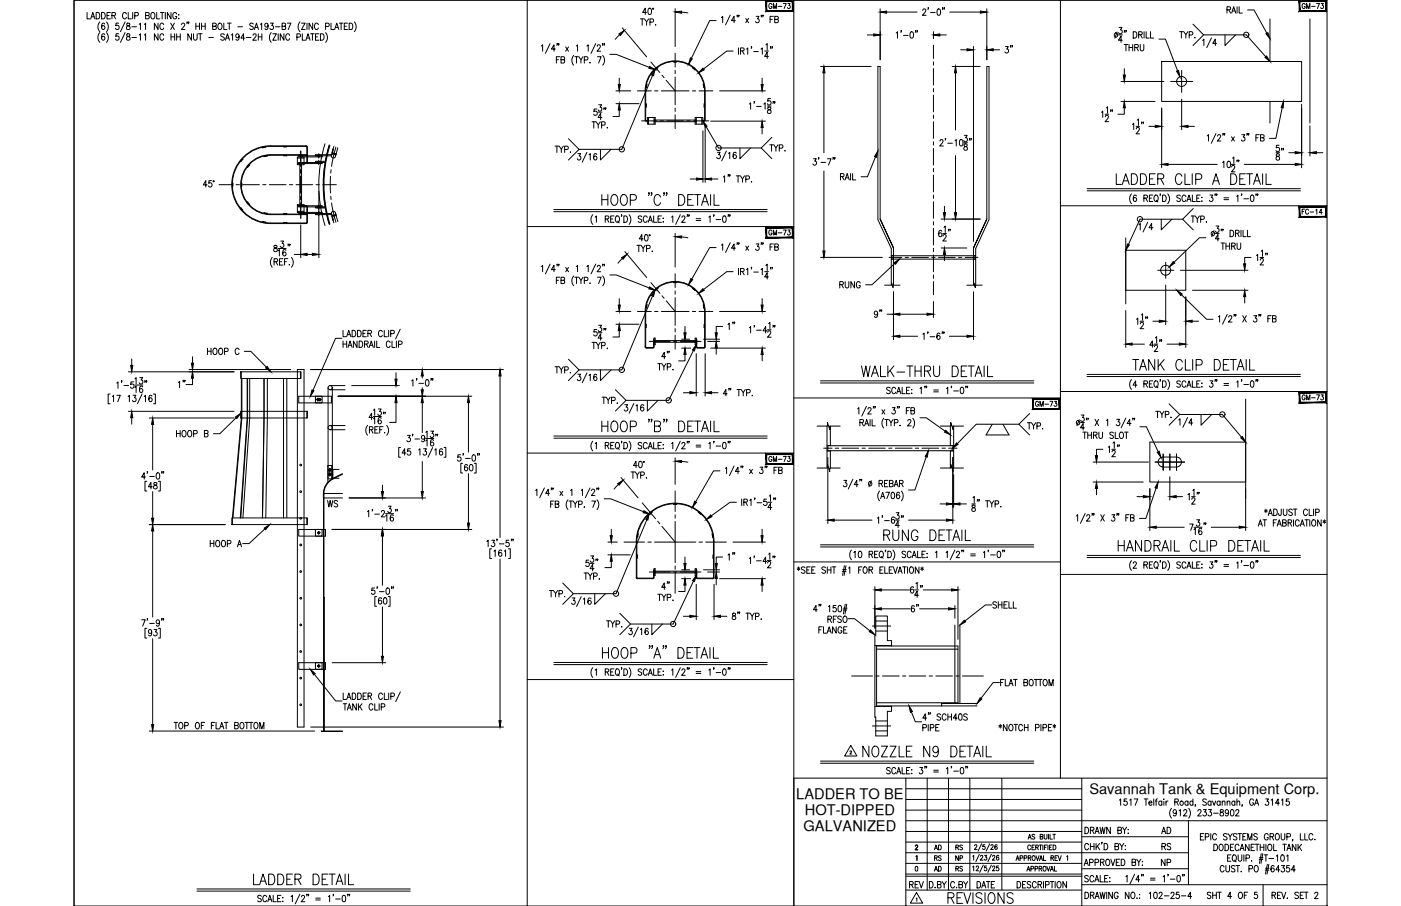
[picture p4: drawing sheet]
<svg xmlns="http://www.w3.org/2000/svg" width="432mm" height="279mm" viewBox="0 0 432 279" stroke-linecap="round" stroke-linejoin="round" font-family="sans-serif">
<defs><g id="words">
<text font-size="7.1" x="264.6" y="117.5">WALK-THRU DETAIL</text>
<g font-size="6.6">
<text x="348.2" y="115.4">TANK CLIP DETAIL</text>
<text x="271.6" y="167.9">RUNG DETAIL</text>
<text x="343.6" y="171.1">HANDRAIL CLIP DETAIL</text>
<text x="264.9" y="234.6">NOZZLE N9 DETAIL</text>
<text x="77.3" y="274.1">LADDER DETAIL</text>
<text x="291.4" y="279.8">REVISIONS</text>
</g>
<text font-size="6.2" x="362.3" y="133">1/4</text>
<g font-size="5.7">
<text x="308.7" y="17.6">3&quot;</text>
<text x="396.9" y="50.4" transform="rotate(-90 396.9 50.4)">58&quot;</text>
<text x="268.5" y="99.1">9&quot;</text>
</g>
<g font-size="5.3">
<text x="227.5" y="103" transform="rotate(-90 227.5 103)">1&quot;</text>
<text x="54" y="120.7">1&quot;</text>
<text x="100.2" y="157.7">WS</text>
<text x="223.3" y="173.9">1&quot;</text>
<text x="284.3" y="190.1" transform="rotate(-90 284.3 190.1)">6&quot;</text>
<text x="279.4" y="275.2">REV</text>
</g>
<g font-size="4.9">
<text x="257.9" y="90">RUNG</text>
<text x="63.1" y="110.4">HOOP C</text>
<text x="184.5" y="125.6">TYP.</text>
<text x="318.2" y="126.6">GM-73</text>
<text x="53.6" y="135.8">HOOP B</text>
<text x="236" y="143.6">GM-73</text>
<text x="63.9" y="169.7">HOOP A</text>
<text x="168.3" y="185.2">TYP.</text>
<text x="305.2" y="188.7">SHELL</text>
<text x="357" y="258.2">AD</text>
<text x="357.4" y="263.2">RS</text>
<text x="357" y="268.1">NP</text>
</g>
<g font-size="4.5">
<text x="335.7" y="244.9">Savannah Tank &amp; Equipment Corp.</text>
<text x="245.4" y="246.5">LADDER TO BE</text>
<text x="248.1" y="251.5">HOT-DIPPED</text>
<text x="247.7" y="256.4">GALVANIZED</text>
</g>
<g font-size="4.4">
<text x="236" y="3.9">GM-73</text>
<text x="400.4" y="3.9">GM-73</text>
<text x="236" y="73.7">GM-73</text>
<text x="400.4" y="124.5">GM-73</text>
<text x="287.2" y="263.2">AD</text>
<text x="293.9" y="263.2">RS</text>
<text x="287.2" y="269.9">AD</text>
<text x="287.2" y="266.7">RS</text>
<text x="293.5" y="266.7">NP</text>
<text x="293.9" y="269.9">RS</text>
</g>
</g></defs>
<!-- layer: 0 -->
<g fill="none" stroke="#000" stroke-width=".31">
<path d="M162.5 0v279.4M244.7 0v279.4M326.8 0v240M409 0h-386.2v279.4h386.2v-279.4h-386.2v279.4M162.5 69.9h82.2M326.8 63.5h82.2M162.5 139.7h82.2M244.7 122.7h82.1M326.8 120.7h82.2M244.7 173.3h82.1M327 177.1h82M162.5 209.6h82.2"/>
<path d="M244.7 240h164.3M279.2 240v39.4M285.8 240v34.5M292.3 240v34.5M298.9 240v34.5M308.8 240v34.5M333.4 240v39.4M279.2 243.2h54.2M279.2 246.5h54.2M279.2 249.8h54.2M279.2 256.4h54.2M279.2 259.7h54.2"/>
<path d="M279.2 253.1h129.8M333.4 258h32.9M366.3 253.1v19.7M279.2 266.3h54.2M279.2 263h87.1M279.2 270.2h54.2M279.2 269.6h54.2M279.2 274.5h54.2M333.4 272.8h75.6M333.4 267.9h32.9M389.3 272.8v6.6"/>
</g>
<!-- layer: TEXT -->
<g fill="none" stroke="#000" stroke-width=".31">
<path d="M26.8 3.9v1.9h1M28 5.8l.6-1.9 .6 1.9M28.2 5.2h.8M29.6 3.9a1 1 0 0 1 1.2 .9 1 1 0 0 1-1.2 1zM30.8 6.8a2.24 2.24 0 0 0 0 3M30.8 10.1a2.24 2.24 0 0 0 0 3M31.3 3.9a1 1 0 0 1 1.2 .9 1 1 0 0 1-1.2 1zM32.3 7.4l-.4-.3a1.11 1.11 0 0 0 0 2 .55 .55 0 0 0 .5-.5 .55 .55 0 0 0-.5-.6 .55 .55 0 0 0-.6 .4M32.3 10.7l-.4-.3a1.12 1.12 0 0 0 0 2 .58 .58 0 0 0 .4-.8 .58 .58 0 0 0-.9-.1l-.1 .2M32.8 6.8a2.31 2.31 0 0 1 0 3M32.8 10.1a2.3 2.3 0 0 1 0 3M33 4.8h.6"/>
<path d="M34 3.9h-1v1.9h1M34.5 4.8l1-.1v-.7l-1-.1v1.9M35.1 4.8l.5 1M36.6 7.1h-.8l-.1 .9a.61 .61 0 0 1 .9 0 .61 .61 0 0 1-.1 .9 .61 .61 0 0 1-.9-.2M36.6 10.4h-.8l-.1 .9a.61 .61 0 0 1 .9 0 .61 .61 0 0 1-.1 .9 .61 .61 0 0 1-.9-.2M38.6 6.8l-1.5 3M38.6 10.1l-1.5 3M39 4.3a.62 .62 0 0 0-.8-.4 .62 .62 0 0 0-.4 .7v.5a.62 .62 0 0 0 .4 .7 .62 .62 0 0 0 .8-.4M39.1 7.2v.6a.72 .72 0 0 1 .9 .4 .72 .72 0 0 1-.3 .9 .63 .63 0 0 1-.8-.7 .63 .63 0 0 1 .9-.5l.2-.3-.1-.4zM39.1 10.5v.6a.72 .72 0 0 1 .9 .4 .72 .72 0 0 1-.3 .9 .64 .64 0 0 1-.8-.7 .64 .64 0 0 1 .9-.5l.2-.3-.1-.4zM39.5 3.9v1.9h1M40.6 8.3h1.5"/>
<path d="M40.6 11.6h1.5M40.9 3.9v1.9M41.5 4.9l1-.1 .2-.3-.2-.6h-1v1.9M42.9 7.5l.4-.4v2M42.9 10.8l.4-.4v2M44.5 7.5l.4-.4v2M44.5 10.8l.4-.4v2M44.9 4.8l.9-.1 .1-.7-1-.1v1.9l1-.2 .1-.4-.4-.4M46.8 3.9h.1a1 1 0 0 1 .9 .9 1 1 0 0 1-.9 1 1.28 1.28 0 0 1-.1-1.9zM48.3 3.9v1.9h1M48.7 7.1v2l-1.1-2v2M48.7 10.4v2l-1.1-2v2"/>
<path d="M49.4 3.9h1.1M50 3.9v1.9M50.5 7.6a.61 .61 0 0 0-.8-.5 .61 .61 0 0 0-.4 .8v.5a.61 .61 0 0 0 .4 .7 .61 .61 0 0 0 .8-.5M50.5 10.9a.61 .61 0 0 0-.8-.5 .61 .61 0 0 0-.4 .8v.4a.61 .61 0 0 0 .4 .8 .61 .61 0 0 0 .8-.5M50.9 3.9v1.9M52.6 7.1l1.1 2M52.7 3.9v1.9l-1.1-1.9v1.9M52.7 10.4v2M52.7 11.4h1.1M53.7 7.1l-1.1 2M53.8 10.4v2M54.5 4.3a.62 .62 0 0 0-.8-.4 .62 .62 0 0 0-.4 .7v.5a.62 .62 0 0 0 .6 .7 .62 .62 0 0 0 .6-.7h-.4"/>
<path d="M54.5 11.4h1.1M54.5 10.4v2M55.1 4.5v.2zM55.1 5.6v.2zM55.6 10.4v2M56 7.6l.3-.5h.3l.3 .4-1 1.6h1.1M57.7 6.9l-.1 .4M58.2 6.9h-.2h.2l-.2 .4M59 10.4v2l-1.1-2v2M59.6 10.4v1.4l.5 .6 .6-.3 .1-1.7M60.4 7.1v2M60.4 8.1h1.1"/>
<path d="M61.2 10.4h1.1M61.5 7.1v2M61.7 10.4v2M62.1 8.1h1.1M62.1 7.1v2M63.2 7.1v2M64.3 11.6h1.5M65.6 8.1l.9-.1 .1-.7-1-.2v2l1-.2 .1-.5-.4-.3M67.5 7.2l.1-.1a1 1 0 0 1 .9 1 1 1 0 0 1-.9 1 1.24 1.24 0 0 1-.1-1.9zM69 7.1v2h.9M69.2 10.7l-.5-.3-.5 .1-.1 .6 .9 .5 .2 .5-.5 .3-.7-.3M69.5 12.4l.6-2 .6 2"/>
<path d="M69.7 11.7h.8M70.1 7.1h1.1M70.7 7.1v2M71.3 10.8l.4-.4v2M73.3 8.3h1.4M73.7 11.1a.53 .53 0 0 1-.7 .4 .53 .53 0 0 1-.2-.8 .53 .53 0 0 1 .8 0l.1 .4a.94 .94 0 0 1-.7 1.3l-.3-.3M75.5 11.7h-1.2l.8-1.3v2M75.9 11.6h1.5M78 10.9l.3-.5h.3l.4 .4-.3 .7-.8 .9h1.1M78.1 7.4l-.4-.3-.7 .3 .1 .5 1 .7v.2l-.4 .3-.7-.3M78.4 9.1l.6-2 .7 2M78.6 8.4h.8"/>
<path d="M79.6 11.4h1.1M79.6 10.4v2M80.2 7.5l.4-.4v2M80.7 10.4v2M82.6 7.8l-.2 .5a.54 .54 0 0 1-.7-.2 .54 .54 0 0 1 .1-.8 .54 .54 0 0 1 .8 .1v.4a.93 .93 0 0 1-.6 1.3l-.3-.3M83.4 7.1h.8l-.4 .8a.6 .6 0 0 1 .4 .9 .6 .6 0 0 1-1-.1M83.6 10.1a2.3 2.3 0 0 0 0 3M84.1 10.4h1.1l-1.1 2h1.1M84.9 8.3h1.4M85.7 10.4v2M87 8.1l.9-.1 .1-.7-1-.2v2l1-.2v-.6l-.3-.2M87.5 10.4v2l-1.1-2v2"/>
<path d="M88.5 7.1h1.2l-.8 2M89.3 10.9a.62 .62 0 0 0-.8-.5 .62 .62 0 0 0-.4 .8v.4a.62 .62 0 0 0 .4 .8 .62 .62 0 0 0 .8-.5M91.5 11.5l1-.1v-.8l-1-.2v2M92.5 6.8a2.24 2.24 0 0 0 0 3M92.9 7.1h1.1l-1.1 2h1.1M93.2 10.4v2h.9M94.3 12.4l.6-2 .7 2M94.5 11.7h.8M94.6 7.1v2M95.7 10.4h1.1M96.3 10.4v2M96.4 7.1v2l-1.1-2v2"/>
<path d="M97.2 11.4h.7M98.1 7.6a.62 .62 0 0 0-.7-.5 .62 .62 0 0 0-.5 .8v.5a.62 .62 0 0 0 .5 .7 .62 .62 0 0 0 .7-.5M98.3 10.4h-1.1v2h1.1M98.8 10.4a1.01 1.01 0 0 1 1.1 1 1.01 1.01 0 0 1-1.1 1zM100.4 8.2l.9-.1 .1-.8-1-.2v2M100.4 10.1a2.24 2.24 0 0 1 0 3M102 7.1v2h1M103.1 9.1l.7-2 .6 2M103.4 8.4h.8M104.6 7.1h1.1M105.1 7.1v2M106.1 8.1h.6"/>
<path d="M107.1 7.1h-1v2h1M107.6 7.1a1 1 0 0 1 1.2 1 1 1 0 0 1-1.2 1zM109.2 6.8a2.31 2.31 0 0 1 0 3M401.3 65.2h.5M402.1 64.5h-.8v1.5M403.3 64.9a.49 .49 0 0 0-.6-.4 .49 .49 0 0 0-.3 .6v.3a.49 .49 0 0 0 .3 .6 .49 .49 0 0 0 .6-.3M403.8 65.4h1.1M405.5 64.8l.3-.3v1.5M407.5 65.5h-.9l.6-1v1.5M262 231.8l.1-.2a.27 .27 0 0 1 .4 .1 .27 .27 0 0 1-.2 .4l-.4 .4h.6M262.2 229.9l1.9 3.3h-3.8zM316.9 258.8l.5-1.5 .4 1.5"/>
<path d="M317.1 258.3h.5M318.9 257.5l-.3-.2-.5 .2 .1 .4 .7 .3v.4l-.3 .2-.5-.2M320.6 258l.7-.1 .1-.4-.8-.2v1.5l.8-.2v-.5l-.3-.1M321.8 257.3v1.1l.4 .4 .4-.2 .1-1.3M323.2 257.3v1.5M323.6 257.3v1.5h.8M324.5 257.3h.8M324.9 257.3v1.5M334.4 255.1a1.01 1.01 0 0 1 1.1 1 1.01 1.01 0 0 1-1.1 1zM336.1 256.1l.9-.2 .1-.6-1-.2v2M336.6 256.1l.6 1M337.5 257.1l.6-2 .7 2"/>
<path d="M337.7 256.4h.8M339 255.1l.4 2 .4-2 .4 2 .4-2M339.7 259.8h-.2h.2l-.2 .5M342.2 255.1v2l-1.1-2v2M344.5 256.1l1-.2 .1-.6-1.1-.2v2l1.1-.2 .1-.5-.5-.3M345 246.8l.4-.4v1.9M346 255.1l.6 1v1M347.2 255.1l-.6 1M347.3 246.4h-.8l-.1 .8a.61 .61 0 0 1 .9 .1 .61 .61 0 0 1-.1 .8 .61 .61 0 0 1-.8-.1M347.6 257h.2zM347.7 255.8v.1zM348.2 246.8l.4-.4v1.9"/>
<path d="M349.5 246.4h1.2l-.8 1.9M352.7 246.4h1.1M353.2 246.4v1.9M354.1 247.6h.9l-.1-.5a.58 .58 0 0 0-.8 .7 .58 .58 0 0 0 .9 .3M355.6 246.4v1.9M356.1 247h.5M356.7 246.4l-.3 .1-.1 .3v1.5M358.1 247.3l-.2-.2a.58 .58 0 0 0-.8 .6 .58 .58 0 0 0 1 .4M358.1 247v1.3M358.7 246.4v.2zM358.7 247.1v1.2M359.4 247v1.3"/>
<path d="M360 247l-.4 .1-.2 .5M361.1 249.3a2.24 2.24 0 0 0 0 3M362.1 247.3l.9-.1 .1-.6-1-.2v1.9M362.6 250.3l-.1 .3a.54 .54 0 0 1-.8 .1 .54 .54 0 0 1 0-.8 .54 .54 0 0 1 .8 .1l.1 .3a.9 .9 0 0 1-.6 1.3l-.4-.2M362.6 247.3l.6 1M363.4 250l.4-.3v1.9M364.8 250.1l.2-.3 .5-.1 .3 .5-1.1 1.4h1.2M366.1 247.3l-.1-.2a.58 .58 0 0 0-.8 .6 .58 .58 0 0 0 .9 .4M366.1 247v1.3M366.4 249.3a2.31 2.31 0 0 1 0 3M367.7 247.3a.56 .56 0 0 0-.8 0 .56 .56 0 0 0 0 .8 .56 .56 0 0 0 .8 0M367.7 246.4v1.9"/>
<path d="M368.5 248.3h-.2h.2l-.2 .4M369.2 250.1l.3-.4h.4l.3 .3-1.1 1.6h1.1M370 258h.6M370.9 249.7h.9l-.5 .7a.6 .6 0 0 1 .5 .9 .6 .6 0 0 1-1.1 0M371 257.1h-1v1.9h1M371.5 258.1l.9-.1v-.8l-.9-.1v1.9M371.8 246.7l-.4-.3-.7 .3 .2 .4 .9 .7v.3l-.4 .2-.7-.2M372.5 249.7h.9l-.5 .7a.6 .6 0 0 1 .5 1 .6 .6 0 0 1-1.1-.1M373.2 257.1v1.9M373.3 247.3a.56 .56 0 0 0-.8 0 .56 .56 0 0 0 0 .8 .56 .56 0 0 0 .8 0M373.3 247v1.3M373.7 247l.5 1.3 .5-1.3"/>
<path d="M374 250.8h1.5M374.9 257.5a.62 .62 0 0 0-.7-.4 .62 .62 0 0 0-.5 .7v.5a.62 .62 0 0 0 .5 .7 .62 .62 0 0 0 .7-.4M376 247.3a.56 .56 0 0 0-.7 0 .56 .56 0 0 0 0 .8 .56 .56 0 0 0 .7 0M376 247v1.3M376.2 249.8v.5a.72 .72 0 0 1 .8 .4 .72 .72 0 0 1-.3 .9 .63 .63 0 0 1-.7-.6 .63 .63 0 0 1 .8-.6l.2-.3v-.3zM376.7 247.4l.4-.4 .4 .1v1.2M376.7 247v1.3M378.2 257.3l-.4-.2-.7 .2 .1 .5 .9 .5-.1 .6-.5 .1-.4-.3M378.2 247.4l.4-.4 .4 .1 .1 1.2M378.2 247v1.3M378.5 257.1l.6 .9v1M378.6 250.3v.3a.54 .54 0 0 1-.8 .1 .54 .54 0 0 1 0-.8 .54 .54 0 0 1 .8 .1v.3a.9 .9 0 0 1-.6 1.3l-.3-.2"/>
<path d="M379.4 249.8l.3-.1a1.06 1.06 0 0 1 .6 .9 1.06 1.06 0 0 1-.6 1l-.3-.1-.2-.7zM379.8 257.1l-.7 .9M380.6 247.3a.56 .56 0 0 0-.8 0 .56 .56 0 0 0 0 .8 .56 .56 0 0 0 .8 0M380.6 247v1.3M380.9 250.1l.1-.3 .5-.1 .3 .5-1 1.4h1.1M381.2 247.4l.4-.4 .4 .1 .1 1.2M381.2 257.3l-.4-.2-.5 .1-.1 .5 .9 .5 .1 .5-.4 .3-.7-.3M381.2 246.4v1.9M381.6 257.1h1.1M382.1 257.1v1.9M382.9 248.3l-.1 .4M383.1 258h.6"/>
<path d="M384.1 257.1h-1v1.9h1M384.6 259v-1.9l.6 1.9 .6-1.9v1.9M386.3 246.8a.61 .61 0 0 0-.7-.4 .61 .61 0 0 0-.5 .7v.5a.61 .61 0 0 0 .6 .8 .61 .61 0 0 0 .6-.8h-.4M386.7 248.3l.6-1.9 .6 1.9M386.9 247.7h.8M387.5 257.3l-.4-.2-.7 .2 .2 .5 .9 .5a.48 .48 0 0 1-.4 .7l-.7-.3M390.1 246.4h.9l-.5 .7a.6 .6 0 0 1 .5 .9 .6 .6 0 0 1-1.1 0M390.9 257.5a.62 .62 0 0 0-.8-.4 .62 .62 0 0 0-.4 .7v.5a.62 .62 0 0 0 .6 .7 .62 .62 0 0 0 .6-.7h-.4M391.4 258l1-.1v-.7l-1-.1v1.9M391.8 246.8l.4-.4v1.9M392 258l.6 1M393.4 257.2l.1-.1a1 1 0 0 1 .8 1 1 1 0 0 1-.8 .9 1.29 1.29 0 0 1-.1-1.8z"/>
<path d="M394.3 247.7h-1.2l.8-1.3v1.9M394.9 257.1v1.4l.5 .5 .5-.3 .1-1.6M395 246.8l.4-.4v1.9M396.6 258.1l1-.1v-.8l-1-.1v1.9M397.3 246.4h-.8l-.1 .8a.61 .61 0 0 1 .9 .1 .61 .61 0 0 1-.1 .8 .61 .61 0 0 1-.9-.1M398.5 258.9l-.2 .5M400.8 257.1v1.9h.9M402.1 257.1v1.9h1M404.6 257.5a.62 .62 0 0 0-.7-.4 .62 .62 0 0 0-.5 .7v.5a.62 .62 0 0 0 .5 .7 .62 .62 0 0 0 .7-.4M405.3 258.8h.1M282.1 260.9l.3-.3 .4 .3-.7 1.2h.8M282.2 267.2h.2a.82 .82 0 0 1 .5 .7 .82 .82 0 0 1-.5 .7l-.3-.2z"/>
<path d="M282.3 264.2l.3-.3v1.5M282.4 277.1l.2-.2v1M282.5 275.2l1.9 3.3h-3.8zM288.2 273.6v.2zM288.9 272.8l1-.1v-.8l-1-.1v2l1.1-.2v-.4l-.4-.4M290.4 271.8l.6 1v1M291.7 271.8l-.7 1M294.2 272.3a.62 .62 0 0 0-.7-.5 .62 .62 0 0 0-.5 .8v.5a.62 .62 0 0 0 .5 .7 .62 .62 0 0 0 .7-.5M295.6 272.8l.9-.1 .1-.7-1-.2v2l1-.2 .1-.4-.4-.4M297 271.8l.6 1v1M298.3 271.8l-.7 1M299.8 267.3l.3-.2v1.4"/>
<path d="M299.8 264.1l.3-.3v1.5M300.4 260.8l.2-.3 .5 .3-.8 1.2h.9M300.9 267.4l.2-.3 .5 .2-.8 1.2h.9M301.1 271.8a1 1 0 0 1 1.2 1 1 1 0 0 1-1.2 1zM301.8 263.5l-1 2.2M302.2 264.1l.5-.3 .2 .4-.8 1.1h.9M302.5 260.2l-1 2.3M302.6 273.8l.6-2 .6 2M303 266.8l-1 2.2M303.4 263.8h.7l-.3 .5a.45 .45 0 0 1 .3 .7 .45 .45 0 0 1-.8 0M303.6 260.5h-.7v.6a.45 .45 0 0 1 .7 0 .45 .45 0 0 1-.1 .7 .45 .45 0 0 1-.7-.1M304 271.8h1.1"/>
<path d="M304.1 267.1h-.7v.6a.45 .45 0 0 1 .7 0 .45 .45 0 0 1-.1 .7 .45 .45 0 0 1-.7-.1M304.6 271.8v2M305 260.2l-1 2.3M305.4 260.8l.2-.3 .5 .3-.8 1.2h.9M305.5 266.8l-1 2.2M305.5 263.5l-1 2.2M305.9 267.4l.3-.3 .4 .2-.7 1.2h.8M305.9 264.1l.3-.3 .4 .3-.7 1.2h.8M306.6 271.8h-1.1v2M307.3 260.7v-.1a.73 .73 0 0 0-.8 .4 .73 .73 0 0 0 .3 .9 .4 .4 0 0 0 .5-.2 .4 .4 0 0 0-.2-.5 .4 .4 0 0 0-.5 .3M307.8 267.1h-.6l-.1 .6a.46 .46 0 0 1 .7 0 .46 .46 0 0 1-.1 .7 .46 .46 0 0 1-.7-.1M307.8 264v-.2a.73 .73 0 0 0-.8 .6 .73 .73 0 0 0 .5 .9 .42 .42 0 0 0 .4-.6 .42 .42 0 0 0-.7-.2l-.1 .3"/>
<path d="M313.1 265.4l.5-1.5 .5 1.5M313.3 264.9h.6M313.5 271.8a1 1 0 0 1 1.1 1 1 1 0 0 1-1.1 1zM314.4 264.6h.7l.1-.6-.8-.1v1.5M315.6 264.6h.8v-.6l-.8-.1v1.5M316.2 271.8h-1v2h1M316.5 268.6l.5-1.4 .4 1.4M316.7 268.2h.6M316.9 264.6l.7-.1 .1-.5-.8-.1v1.5M317.3 264.6l.4 .8M317.6 260.9a.46 .46 0 0 0-.5-.3 .46 .46 0 0 0-.3 .6v.3a.46 .46 0 0 0 .3 .6 .46 .46 0 0 0 .5-.4M317.7 272.1l-.4-.3-.7 .3 .1 .5 .9 .5a.48 .48 0 0 1-.3 .7l-.7-.3"/>
<path d="M317.7 267.9h.8v-.7h-.8v1.4M318.1 261.3h.5M318.3 263.9h.2a.7 .7 0 0 1 .6 .7 .7 .7 0 0 1-.8 .7l-.2-.5zM318.9 260.6h-.8v1.5h.8M319 267.9h.7v-.7h-.7v1.4M319.2 261.3l.7-.1v-.5l-.7-.1v1.5M319.3 263.9l.5 1.5 .5-1.5M319.4 272.3a.62 .62 0 0 0-.8-.5 .62 .62 0 0 0-.4 .8v.5a.62 .62 0 0 0 .4 .7 .62 .62 0 0 0 .8-.5M319.6 261.3l.4 .8M319.9 272.8l1-.1 .1-.7-1.1-.2v2M320.3 267.9l.7-.1v-.6h-.7v1.4M320.3 260.6h.8"/>
<path d="M320.4 265.4l.4-1.5 .5 1.5M320.5 272.8l.6 1M320.5 264.9h.7M320.7 267.9l.4 .7M320.7 260.6v1.5M321.4 260.6v1.5M321.6 271.8v2M321.6 263.9v1.5h.7M321.7 267.2a.68 .68 0 0 1 .7 .7 .68 .68 0 0 1-.7 .7l-.2-.5zM321.9 261.3h.5M322.2 272.9l1-.1v-.9l-1-.1v2M322.6 267.2l.5 1.4 .5-1.4"/>
<path d="M322.7 260.6h-.8v1.5M323 260.6v1.5M323.5 261.3h.4M323.7 271.8h1.1M323.7 268.6l.5-1.4 .5 1.4M323.9 264.6l.7-.1v-.6h-.7v1.5M323.9 268.2h.6M324.2 260.6h-.7v1.5h.7M324.3 271.8v2M324.3 264.6l.4 .8M324.6 260.6a.74 .74 0 0 1 .9 .7 .74 .74 0 0 1-.9 .8zM325 267.2v1.4h.7"/>
<path d="M325.2 264.6h.4M325.2 271.8v2M325.9 263.9h-.7v1.5h.7M326.1 271.9l.1-.1a1.01 1.01 0 0 1 .9 1 1.01 1.01 0 0 1-.9 1 1.27 1.27 0 0 1-.1-1.9zM326.1 263.9l.5 1.5 .5-1.5M328.7 271.8v2l-1.1-2v2M328.8 264.2l.3-.3v1.5M334.2 266.9l.6-1.9 .6 1.9M334.4 275.1a1 1 0 0 1 1.1 1 1 1 0 0 1-1.1 1zM334.4 266.3h.8M335.4 270.3l-.4-.3-.7 .3 .2 .4 .9 .7v.3l-.4 .3-.7-.3M335.5 260.6a.62 .62 0 0 0-.7-.5 .62 .62 0 0 0-.5 .8v.4a.62 .62 0 0 0 .5 .8 .62 .62 0 0 0 .7-.5"/>
<path d="M335.8 266l1-.1 .1-.7-1.1-.2v1.9M336.1 276.1l.9-.1 .1-.7-1-.2v2M336.1 260.1v2M336.1 261h1.1M336.6 276.1l.6 1M337.1 270.5a.61 .61 0 0 0-.7-.5 .61 .61 0 0 0-.5 .7v.5a.61 .61 0 0 0 .5 .8 .61 .61 0 0 0 .7-.5M337.2 260.1v2M337.4 272l.7-2 .6 2M337.5 277.1l.6-2 .7 2M337.5 266l1-.1v-.7l-1-.2v1.9M337.7 271.3h.8M337.7 276.5h.8"/>
<path d="M337.8 260.1v2M338.2 260.9l.7 1.2M338.9 260.1l-1.1 1.3M339 275.1l.4 2 .4-2 .4 2 .4-2M339.1 270v2h1M339.2 265.9l.9-.1v-.7l-.9-.1v1.9M339.7 265.9l.6 1M340.3 260.1a1 1 0 0 1 1.1 1 1 1 0 0 1-1.1 1zM340.5 270.9h.6M341.1 265.1l.1-.1a1 1 0 0 1 .9 .9 1 1 0 0 1-.9 1 1.26 1.26 0 0 1-.1-1.8zM341.1 275.1v2M341.5 270h-1v2h1"/>
<path d="M342 271.9h.1zM342.1 270.6v.2zM342.4 265l.6 1.9 .6-1.9M342.9 275.1v2l-1.2-2v2M343.6 261l1-.1v-.7l-1-.1v2l1.1-.2 .1-.5-.4-.4M344 265.9h.7M344.6 275.6a.62 .62 0 0 0-.7-.5 .62 .62 0 0 0-.5 .8v.5a.62 .62 0 0 0 .6 .7 .62 .62 0 0 0 .6-.7h-.4M345.1 265h-1.1v1.9h1.1M345.1 260.1l.6 .9v1.1M345.6 265a1 1 0 0 1 1.1 .9 1 1 0 0 1-1.1 1zM346.4 260.1l-.7 .9M346.8 260.8v.1z"/>
<path d="M346.8 261.9v.2zM347 270.4l.4-.4v2M348 275.1v2l-1.2-2v2M348.8 275.2l.2-.1a1 1 0 0 1 .8 1 1 1 0 0 1-.8 1 1.29 1.29 0 0 1-.2-1.9zM348.9 265.9l1-.1v-.7l-1-.1v1.9l1-.1 .1-.5-.4-.4M349.7 269.6l-1.4 3M350.4 277h.1zM350.4 265l.6 .9v1M351.2 275.8h.1M351.2 276.9h.1M351.3 271.3h-1.2l.8-1.3v2M351.6 265l-.6 .9"/>
<path d="M351.9 269.7h-.1h.1l-.1 .5M352 266.8h.2zM352.1 265.6v.2zM352.4 269.7l-.1 .5M354.2 275.5l.4-.4v2M354.6 270.8h1.4M354.6 271.4h1.4M355.8 275.2l.4-.1a1.14 1.14 0 0 1-.2 2l-.2-.1-.2-.7zM357.2 275.6l.3-.5 .5 .1 .2 .3-.3 .7-.8 .9h1.2M358.5 270.4l.4-.4v2M358.8 276.3h1.5M360.1 269.7l-.2 .5"/>
<path d="M360.7 271.1h1.4M360.9 275.6l.3-.5h.3l.4 .4-.3 .7-.8 .9h1.2M362.9 270.1l.3-.1a1.09 1.09 0 0 1 .6 1 1.09 1.09 0 0 1-.6 1 1.43 1.43 0 0 1-.3-1.9zM363.4 275.1h-.8l-.1 .9a.61 .61 0 0 1 .9 0 .61 .61 0 0 1-.1 .9 .61 .61 0 0 1-.9-.2M364.1 276.3h1.4M364.5 269.7l-.1 .5M365 269.7h-.2h.2l-.2 .5M367.3 276.5h-1.2l.8-1.4v2M373.2 275.4l-.4-.3-.7 .3 .1 .5 .9 .5a.48 .48 0 0 1-.3 .7l-.7-.3M373.8 275.1v2M373.8 276.1h1.1M374.1 260.4a1 1 0 0 1 1.2 .9 1 1 0 0 1-1.2 1z"/>
<path d="M374.9 275.1v2M375.3 275.1h1.1M375.8 275.1v2M376 260.4h.2a1 1 0 0 1 .8 .9 1 1 0 0 1-.8 1 1.26 1.26 0 0 1-.2-1.9zM377.3 267.4a.62 .62 0 0 0-.8-.5 .62 .62 0 0 0-.4 .8v.4a.62 .62 0 0 0 .4 .8 .62 .62 0 0 0 .8-.5M377.5 260.4a1 1 0 0 1 1.2 .9 1 1 0 0 1-1.2 1zM377.8 266.9v1.4l.5 .6 .6-.3v-1.7M378.4 264.6h.6M379.2 261.3h.7M379.4 263.6h-1v2h1M379.6 276.5h-1.2l.8-1.4v2M379.9 263.9l.4-.3a1 1 0 0 1 .8 1 1 1 0 0 1-.8 1l-.5-.7z"/>
<path d="M380.3 260.4h-1.1v1.9h1.1M380.5 265.2l.5 .6M380.6 267.2l-.4-.3-.7 .3 .2 .5 .8 .4v.7l-.6 .1-.4-.3M380.9 266.9h1.2M381.5 266.9v2M381.6 263.6v1.4l.5 .6 .6-.3v-1.7M381.9 260.8a.62 .62 0 0 0-.8-.4 .62 .62 0 0 0-.4 .7v.5a.62 .62 0 0 0 .4 .7 .62 .62 0 0 0 .8-.4M382 275.2l.1-.1a1 1 0 0 1 .9 1 1 1 0 0 1-.9 1 1.27 1.27 0 0 1-.1-1.9zM382.2 262.3l.6-1.9 .7 1.9M382.4 261.7h.8M382.5 268.7v.2zM383.4 263.6v2"/>
<path d="M383.5 276.1h.6M384 264.7l1-.1 .1-.8-1.1-.2v2M384.5 275.1h-1v2M384.9 267.9h1l.1-.8-1.1-.2v2M385 260.4v1.9l-1.1-1.9v1.9M385.6 261.3h.6M385.8 265.4v.2zM386.7 260.4h-1.1v1.9h1.1M386.8 267l.2-.1a1.01 1.01 0 0 1 .8 1 1.01 1.01 0 0 1-.8 1 1.27 1.27 0 0 1-.2-1.9zM386.9 260.4h1.1M387.5 260.4v1.9M387.5 275.1h-.8l-.1 .9a.61 .61 0 0 1 .9 0 .61 .61 0 0 1-.1 .9 .61 .61 0 0 1-.9-.2"/>
<path d="M388.1 265h1.1M388.2 264.5h1.1M388.4 261.3h1.1M388.4 260.4v1.9M388.7 263.2l-.5 3.1M389.2 263.2l-.6 3.1M389.5 260.4v1.9M389.6 263.6h1.1M390 268.3h1.1M390 267.8h1.2M390.2 260.4v1.9M390.2 263.6v2"/>
<path d="M390.6 266.6l-.6 3M391 260.4h.2a1 1 0 0 1 .8 .9 1 1 0 0 1-.8 1 1.26 1.26 0 0 1-.2-1.9zM391.1 266.6l-.6 3M391.1 264.8h1.5M392 276.1l1-.1 .1-.7-1.1-.2v2M392.6 260.4v1.9h.9M392.6 276.1l.6 1M392.7 267.2l-.3-.3a1.1 1.1 0 0 0-.7 1 1.1 1.1 0 0 0 .6 1 .57 .57 0 0 0 .5-.5 .57 .57 0 0 0-.5-.6 .57 .57 0 0 0-.6 .4M393.4 264l.4-.4v2M393.7 276.1h.7M394.4 268.2h-1.2l.8-1.3v2M394.8 275.1h-1.1v2h1.1"/>
<path d="M394.9 263.7l.3-.1a1.07 1.07 0 0 1 .6 1 1.07 1.07 0 0 1-.6 1 1.38 1.38 0 0 1-.3-1.9zM395 266.9h.9l-.5 .8a.6 .6 0 0 1 .5 .9 .6 .6 0 0 1-1.1-.1M395 275.1l.6 2 .7-2M395.4 260.4h1.1M395.9 260.4v1.9M396.6 264l.3-.4v2M396.6 262.3l.7-1.9 .6 1.9M396.7 276.9v.2zM396.9 261.7h.8M397.4 266.9h-.8l-.1 .9a.62 .62 0 0 1 .9 0 .62 .62 0 0 1-.1 .9 .62 .62 0 0 1-.9-.2M399.2 268.2h-1.2l.8-1.3v2M399.4 260.4v1.9l-1.1-1.9v1.9"/>
<path d="M400.1 260.4v1.9M400.2 275.4l-.4-.3-.6 .1v.6l.8 .5 .2 .5-.4 .3-.7-.3M400.5 261.2l.7 1.1M400.7 276.1h.7M401.2 260.4l-1.1 1.3M401.8 275.1h-1.1v2h1.1M402 275.1h1.1M402.6 275.1v2M405.2 275.6l.3-.5 .5 .1 .2 .3-1.1 1.6h1.2"/>
<circle cx="364.2" cy="247.6" r=".62"/>
</g>
<!-- layer: SHOP TAG -->
<path d="M279.2 279.4h.1M409 279.4h.1" fill="none" stroke="#000" stroke-width=".31"/>
<!-- layer: DIM -->
<g fill="none" stroke="#000" stroke-width=".31">
<path d="M166.8 14.2l.4-.4v2M169.5 13.4l-1.4 3M171.2 15.1h-1.3l.9-1.3v2M171.5 18.4h.6M171.8 13.5h-.2h.2l-.2 .5M172.3 13.5h-.2h.2l-.2 .5M172.5 17.5h-1v2M172.9 18.4l1-.1v-.6l-1-.2v2l1-.2 .1-.5-.4-.4M174.3 14.5l.9 1.3M175.2 14.5l-.9 1.3M176.8 17.1a2.24 2.24 0 0 0 0 3M177.1 17.5h1.1"/>
<path d="M177.6 14.2l.4-.4v2M177.7 17.5v2M178.4 17.5l.6 .9v1.1M179.7 17.5l-.7 .9M180.1 18.5l.9-.1 .1-.7-1-.2v2M180.9 14.2l.4-.4v2M181.8 19.3h.1zM183.6 13.4l-1.4 3M184.1 14.3l.3-.5h.3l.3 .4-.2 .6-.8 1h1.1M184.2 17.5h1.1l-.8 2M185.8 17.1a2.3 2.3 0 0 1 0 3M185.8 13.5h-.1h.1l-.1 .5"/>
<path d="M186.3 13.5l-.1 .5M188 16.8h1.9l10.2 4M191 10.7l-1.4 1.4M191.8 8.6l7.5 8.9M197.4 5.8h1.1M197.9 5.8v2M198.6 5.8l.7 1v1M199.3 3.8h-1.2l.8-1.3v2M199.9 2.6l.3-.1a1.07 1.07 0 0 1 .6 1 1.07 1.07 0 0 1-.6 1 1.38 1.38 0 0 1-.3-1.9zM199.9 5.8l-.6 1M200.3 6.8h1l.1-.8-1.1-.2v2M202 7.7h.2z"/>
<path d="M208.1 2.7v11.7M210 3.7l2 .3M220.7 6.4h-2l-5.6 11.6M222.3 5.4l.4-.4v2M225.1 4.7l-1.5 3M226 15.7h-2l-7.2 5.6M226.7 6.4h-1.3l.9-1.4v2M227.3 4.8l-.2 .4M227.6 14.8v1.9M227.8 4.8h-.2h.2l-.2 .4M228.2 15.7l1-.1 .1-.7-1.1-.1v1.9M228.8 15.7l.6 1"/>
<path d="M229.8 5.7l.9 1.3M230.1 15.1l.4-.3v1.9M230.7 5.7l-.9 1.3M231.7 14.5h-.2h.2l-.2 .4M232.3 15.9h1.4M233 5h.9l-.5 .8a.59 .59 0 0 1 .5 .9 .59 .59 0 0 1-1-.1M234.5 15.1l.5-.3v1.9M235.7 15.7h1.2M236.1 13.8l.4-.4v2M236.9 17.4h-1.2l.8-1.3v2M237.3 6h.7M237.6 14.5l-.2 .4"/>
<path d="M238.1 14.5h-.2h.2l-.2 .4M238.4 5h-1.1v2M238.8 6l.9-.1 .1-.7-1-.2v2l1-.2 .1-.4-.4-.4M267.3 10.8h2M271.3 2.7v15.7M273.2 3.7h9.5M276.2 10.2l.4-.4v2M277.8 9.5h-.2h.2l-.2 .5M278.4 10.9h1.5M280.7 9.9h.6l.2 .3v1.2l-.4 .4-.6-.4-.1-.8zM282.3 9.5h-.2h.2l-.2 .5M282.8 9.5h-.2h.2l-.2 .5"/>
<path d="M284.4 3.2l.3-.4h.5l.1 .3-.2 .7-.8 .9h1.1M286.2 2.5h-.2h.2l-.2 .4M286.8 3.9h1.4M287.7 9.8v2.1M289 2.8h.7l.1 .3v1.2l-.4 .4-.4-.1-.1-.3-.1-.7zM289.7 10.8h2M290.6 2.5h-.2h.2l-.2 .4M291.1 2.5l-.2 .4M292.7 3.7h9.5M296.1 15.4h1.9M300 14.3v60.1M304.1 2.7v15.7"/>
<path d="M306.1 15.4h2M344.3 9.9l-.7 1.8M344.7 10.8h1.2M344.9 8.5h.9l-.5 .7a.6 .6 0 0 1 .5 .9 .6 .6 0 0 1-1 0M345.9 12.4h-1.2l.8-1.3v2M346.5 13.7h1.1M346.6 9.5l-.1 .5M347 13.7v2M347.1 9.5h-.2h.2l-.2 .5M348 13.7v2M348 14.6h1.1M349.1 13.7v2"/>
<path d="M349.3 9.8a1 1 0 0 1 1.1 1 1 1 0 0 1-1.1 .9zM349.7 14.6h1v-.8l-1-.1v2M350.3 14.6l.6 1.1M350.9 10.7l1-.1 .1-.6-1.1-.2v1.9M351.4 13.7l.1 1.7 .4 .3 .6-.3v-1.7M351.5 10.7l.6 1M352.6 9.8v1.9M353.3 9.8v1.9h.9M354.6 9.8v1.9h1M357.2 12.1h2l3.7 9.7M363.6 9.8h1.1M364.1 9.8v1.9"/>
<path d="M364.8 9.8l.7 .9v1M366.1 9.8l-.6 .9M366.5 10.8l1-.1 .1-.8-1.1-.1v1.9M367.7 7.5l3.3 3.3-3.3 3.2M368.3 11.5v.2zM370.6 12.4l.5-.3v1.9M371 10.8h13.1l6 6.7M373.4 11.7l-1.5 3M375 13.4h-1.2l.8-1.3v1.9M377.5 10.8v3.2l3.3-3.2M378.2 3l.9-.1 .1-.6-1-.2v1.9M378.7 3l.6 1"/>
<path d="M379.6 4l.6-1.9 .7 1.9M379.8 3.4h.8M381.3 2.1v1.9M381.9 2.1v1.9h1M384.5 3.1h2l4 7.1M182.5 37.5h1.1M183 37.5v2M183.7 37.5l.7 1v1M183.9 33.6h-.8l-.1 .9a.61 .61 0 0 1 .9 0 .61 .61 0 0 1 0 .9 .61 .61 0 0 1-.9-.2M184.3 34.6h1.2M184.5 32.3h.9l-.5 .7a.6 .6 0 0 1 .5 1 .6 .6 0 0 1-1-.1M185 37.5l-.6 1"/>
<path d="M185.4 38.6l1-.1 .1-.8-1.1-.2v2M185.5 36.2h-1.2l.8-1.3v2M186.2 33.3l-.1 .5M186.7 33.3h-.1h.1l-.1 .5M187.2 39.3v.2zM189.8 28h4.6M189.8 32h7.2M190.9 33.9v2h-2M190.9 24.1v2M201.1 23.2l-9.5 22.9h-13.1M217.3 39.1v17.1M217.6 39.1l3.9 6.5h13.1"/>
<path d="M219.1 37.4h16.8M221.8 28h14.1M230.9 32.1l.5-.4v2M232.5 31.4l-.1 .5M233.2 32.8h1.4M234.9 24.1v2M234.9 39.3v2M235.4 32.1l.4-.4v2M236.5 32.7h1.2M236.7 33.1v.6a.72 .72 0 0 1 .9 .4 .72 .72 0 0 1-.3 .9 .63 .63 0 0 1-.8-.7 .63 .63 0 0 1 .8-.5l.3-.3-.1-.4zM237.5 30.4h-.8l-.1 .8a.61 .61 0 0 1 .9 .1 .61 .61 0 0 1-.1 .9 .61 .61 0 0 1-.9-.2M238.4 31.4h-.2h.2l-.2 .5"/>
<path d="M238.8 31.4l-.1 .5M252.9 20.5h15.6M253.9 22.5v24.6M293.5 20.5h8.6M294.5 22.5v17.6M339.5 34.6l.4-.4v2M340.6 35.2h1.1M340.7 36l.3-.4h.5l.1 .3-.2 .7-.8 .9h1.1M341 33.3l.4-.4v2M342.4 34h-.1h.1l-.1 .4M342.9 34l-.1 .4M345.5 25.1h13.2"/>
<path d="M345.5 31.3h10.5M346.5 33.3v1.9h-1.9M346.5 21.2v2M349 38.4l.4-.4v2M350.1 39h1.1M350.2 39.8l.3-.5 .5 .1 .2 .3-1.1 1.6h1.1M350.5 37l.4-.3v2M352 37.7l-.2 .5M352.4 37.7h-.1h.1l-.1 .5M354.1 39h2M358 33.3v18.4M364.2 30.6v9.4"/>
<path d="M366.2 39h1.9M395.2 33.2l-2 9.5h-1.9M401.2 32.1v19.6M403.7 38.8v9.3M63.8 57h-1.1l.7-1.3v2M65.2 55.7h-.8l-.1 .9a.62 .62 0 0 1 .9 0 .62 .62 0 0 1-.1 .9 .62 .62 0 0 1-.9-.2M98.3 59v20.5M171.1 45.1h1.1M171.6 45.1v1.9M172.4 45.1l.6 .9v1M173.6 45.1l-.6 .9M174 46.1l1-.1 .1-.7-1.1-.2v1.9"/>
<path d="M175.2 42.8l3.3 3.3-3.3 3.2M175.7 46.9h.2zM178.1 47.4h.9l-.5 .7a.6 .6 0 0 1 .5 .9 .6 .6 0 0 1-1.1 0M180.9 47l-1.4 3M181.5 47.8l.4-.4v1.9M183.9 47.6l-.4-.2a1.13 1.13 0 0 0 0 1.9 .55 .55 0 0 0 .6-.5 .55 .55 0 0 0-.5-.6 .55 .55 0 0 0-.6 .5M185.1 46.1v3.2l3.2-3.2M200.1 59.5l-.1 .2-.1-.2h.2l-.2 .8M200.9 59.5l-.1 .2-.1-.2h.2l-.2 .8M204.8 59.5l-.2 .2-.1-.2h.3l-.3 .8M205.6 59.5l-.2 .2-.1-.2h.3l-.3 .8M212.7 55.2h2"/>
<path d="M216.6 40.4v15.8M219.3 55.2h2M221.1 47h.9l-.5 .7a.6 .6 0 0 1 .5 .9 .6 .6 0 0 1-1.1 0M222.9 54.6l.4-.4v2M223.9 46.6l-1.5 3M224.5 54l-.1 .4M224.5 47.3l.4-.3v1.9M225 54h-.2h.2l-.2 .4M226.9 47.2l-.5-.2a1.14 1.14 0 0 0 .1 1.9 .58 .58 0 0 0 .5-.8 .58 .58 0 0 0-1-.1v.3M226.9 54.2h1.1M227.5 54.2v2M228 45.6v3.3l3.3-3.3"/>
<path d="M228.2 54.2l.6 1v1M229.5 54.2l-.7 1M229.9 55.3l.9-.1 .2-.3-.2-.6-.9-.1v2M231.6 56v.2zM237.2 44.7h1.2M237.8 44.7v1.9M237.9 42.4l-3.3 3.2 3.3 3.3M238.5 44.7l.6 .9v1M239.8 44.7l-.7 .9M240.2 45.7l1-.1v-.9h-1v1.9M241.9 46.4v.2zM250.7 49h.9l-.5 .7a.6 .6 0 0 1 .5 .9 .6 .6 0 0 1-1.1-.1"/>
<path d="M252.4 48.7h-.2h.2l-.2 .4M253 50.1h1.5M253.9 52.7v24.7M255 49h1.1l-.8 1.9M256.9 48.7h-.2h.2l-.2 .4M257.3 48.7h-.1h.1l-.1 .4M259 54.5l1-.1 .1-.7-1.1-.2v2M259.6 54.5l.5 1M260.5 55.5l.6-2 .6 2M260.7 54.8h.8M262.1 53.5v2M262.8 53.5v2h.9"/>
<path d="M269.8 48.4l-2.4 6.1h-2M289.7 43.5l.3-.4h.5l.2 .3-.3 .7-.8 .9h1.1M291.5 42.8h-.2h.2l-.2 .4M292.1 44.2h1.4M294.3 43.4l.4-.3v1.9M294.5 48v17.6M295.9 43.1h.4a1.15 1.15 0 0 1-.1 1.9l-.4-.4-.1-.4zM297.1 44h1.1M297.2 41.7h.9l-.5 .8a.6 .6 0 0 1 .5 .9 .6 .6 0 0 1-1-.1M297.2 44.5v.5a.72 .72 0 0 1 .9 .4 .72 .72 0 0 1-.3 .9 .64 .64 0 0 1-.8-.6 .64 .64 0 0 1 .8-.6l.3-.3-.1-.3zM298.9 42.8h-.2h.2l-.2 .4M299.4 42.8l-.2 .4"/>
<path d="M335 58.8h65.8M335 58.2h65.8M344 53.6v3.3h1.7M345.9 56.9l1.1-3.3 1 3.3M346.3 55.8h1.3M348.7 53.6h.9a1.87 1.87 0 0 1 0 3.3h-.9zM348.7 59.8a2.3 2.3 0 0 0 0 3M351.5 53.6h.9a1.87 1.87 0 0 1 0 3.3h-.9zM354.3 55.2h1M356 53.6h-1.7v3.3h1.7M356.8 55.2h1.2a.79 .79 0 0 0 .7-.8 .79 .79 0 0 0-.7-.8h-1.2v3.3M357.7 59.9h-.2h.2l-.2 .4"/>
<path d="M357.8 55.2l.9 1.7M359.9 59.8a2.24 2.24 0 0 1 0 3M360 50.7h15.2M364.3 54.4a1.03 1.03 0 0 0-1.3-.8 1.03 1.03 0 0 0-.7 1.2v.8a1.03 1.03 0 0 0 .7 1.3 1.03 1.03 0 0 0 1.3-.8M365.2 53.6v3.3h1.6M367.5 53.6v3.3M368.5 55.3h1.2a.87 .87 0 0 0 .7-.8 .87 .87 0 0 0-.7-.9h-1.2v3.3M372.1 41.9l.4-.4v2M373.7 56.9l1.1-3.3 1 3.3M374.1 55.8h1.4M374.6 59.9l-.2 .4M374.8 41.2l-1.5 3"/>
<path d="M375.1 59.9h-.2h.2l-.2 .4M375.3 42l.1-.4 .5-.1 .3 .6-1 1.4h1.1M376.8 50.1l.4-.4v2M377 41.3l-.1 .4M377.5 41.3l-.2 .4M378.4 49.8h.7l.1 .3v1.2l-.4 .4-.4-.1-.2-.3v-.7zM379.3 53.6h.9a1.87 1.87 0 0 1 0 3.3h-.9zM379.5 50.7h1.1M379.6 42.2l.8 1.3M379.6 51.5l.2-.4 .4-.1 .4 .6-1.1 1.4h1.1M379.9 48.8l.4-.4v2M380.4 42.2l-.8 1.3"/>
<path d="M381.4 49.4h-.2h.2l-.2 .5M381.8 49.4h-.1h.1l-.1 .5M382.1 55.2h1.1M382.7 59.9h-.1h.1l-.1 .4M382.8 41.5h.8l-.4 .8a.6 .6 0 0 1 .4 .9 .6 .6 0 0 1-1-.1M383.5 50.7h15.7M383.8 53.6h-1.7v3.3h1.7M384.2 53.6h1.9M384.4 41.3l-.1 .4M384.9 41.3h-.2h.2l-.2 .4M385.1 53.6v3.3M386.4 56.9l1-3.3 1.1 3.3"/>
<path d="M386.8 55.8h1.3M387.1 42.5h.6M387.2 59.9l-.1 .4M387.7 59.9h-.2h.2l-.2 .4M388.1 41.5h-1v2M388.5 42.5l1-.1 .1-.7-1.1-.2v2l1.1-.2v-.6l-.4-.2M389.1 53.6v3.3M390.2 53.6v3.3h1.6M397.2 47.1h2M405.7 47.1h2M83.9 79.4a2.3 2.3 0 0 0 0 3M84.5 75.7v.6a.72 .72 0 0 1 .9 .4 .72 .72 0 0 1-.3 .9 .64 .64 0 0 1-.8-.7 .64 .64 0 0 1 .9-.5l.2-.3-.1-.4z"/>
<path d="M85.7 77.3l.4-.3v1.9M85.7 76.6h2.5M86.6 74.3h.8l-.4 .8a.6 .6 0 0 1 .4 .9 .6 .6 0 0 1-1-.1M87.2 79.8h-1.1v1.9h1.1M88.1 77.2l-.5-.2a1.12 1.12 0 0 0 .1 1.9 .59 .59 0 0 0 .5-.7 .59 .59 0 0 0-.8-.4l-.3 .5M88.7 79.8h-1v1.9M88.9 75.4l-.1 .4M89.4 75.4h-.2h.2l-.2 .4M89.8 79.4a2.24 2.24 0 0 1 0 3M90.7 78.5h2M92.7 69.4v10.1M94.7 78.5h1.6"/>
<path d="M170.7 64.6h65.8M170.7 65.3h65.8M182.7 66.2a2.24 2.24 0 0 0 0 3M183.4 67l.4-.4v2M185.5 60v3.3M185.5 61.6h1.8M186.5 67.5l1-.1 .1-.6-1.1-.2v2M187.1 67.5l.6 1.1M187.3 60v3.3M188.2 67.5h.6M188.8 60.2l.3-.2a1.58 1.58 0 0 1 1.2 2.5 1.02 1.02 0 0 1-1.3 .8 1.02 1.02 0 0 1-.7-1.2 2.12 2.12 0 0 1 .5-1.9zM189.3 66.6h-1.1v2h1.1"/>
<path d="M190 66.7l.1-.1a1 1 0 0 1 .9 1 1 1 0 0 1-.9 1 1.28 1.28 0 0 1-.1-1.9zM190.4 68.2l.4 .5M191.6 66.3l-.1 .5M191.7 60.2l.3-.2a1.73 1.73 0 0 1 1.1 2.8l-.6 .5a1.57 1.57 0 0 1-1.2-2.5zM191.8 79.7l-1.3 1.5M192.3 66.6a1 1 0 0 1 1.1 1 1 1 0 0 1-1.1 1zM192.6 77.6l6.7 8M193.9 66.2a2.3 2.3 0 0 1 0 3M194.3 61.7h1.2a.89 .89 0 0 0 .7-.8 .89 .89 0 0 0-.7-.9h-1.2v3.3M196.3 75.6h1.1M196.9 75.6v2M197.6 75.6l.6 1v1"/>
<path d="M197.8 66.9l-.4-.3-.7 .3 .1 .4 .9 .5 .1 .5-.4 .3-.7-.3M198.2 73.7h-1.2l.8-1.4v2M198.9 72.5l.2-.2a1.06 1.06 0 0 1 .7 1 1.06 1.06 0 0 1-.7 1l-.2-.1-.3-.7zM198.9 75.6l-.7 1M199.3 76.7l.9-.1 .1-.8-1-.2v2M199.5 67.1a.62 .62 0 0 0-.8-.5 .62 .62 0 0 0-.4 .7v.5a.62 .62 0 0 0 .4 .8 .62 .62 0 0 0 .8-.5M199.8 68.6l.6-2 .7 2M200 67.9h.8M200.9 77.5h.2zM201.5 66.6v2h.9M202.8 67.5h.7M203.6 60.8a1.02 1.02 0 0 0-1.3-.8 1.02 1.02 0 0 0-.7 1.3 1.44 1.44 0 0 0 1.3 2l.7-.8"/>
<path d="M203.9 66.6h-1.1v2h1.1M204.4 67.2v.2zM204.4 68.4v.2zM207 67l.4-.4v2M208.1 72v10.4M209.2 60a1.76 1.76 0 0 1 1.8 1.1 1.76 1.76 0 0 1-.5 2l-1.3 .2zM209.7 66.2l-1.4 3M210 73.1l2 .2M210.2 67.1l.1-.4 .5-.1 .3 .6-1 1.4h1.1M211.9 66.3h-.1h.1l-.1 .5M212 61.6h1M212.4 66.3h-.2h.2l-.2 .5"/>
<path d="M213.7 60h-1.7v3.3h1.7M214.1 60h1.8M214.5 67.4h1.5M214.5 68h1.5M215 60v3.3M216.2 63.3l1.1-3.3 1.1 3.3M216.6 62.2h1.4M218.5 67l.4-.4v2M219 60v3.3M220.1 66.3h-.2h.2l-.2 .5M220.1 60v3.3h1.6M220.7 76.3h-2l-5.5 9.8"/>
<path d="M220.7 67.7h1.4M222.3 75.6l.4-.4v2M222.9 66.7h.7l.1 .3v1.2l-.4 .4-.4-.1-.1-.3-.1-.8zM224.5 66.3h-.1h.1l-.1 .5M225 66.3l-.1 .5M225.1 74.8l-1.5 3.1M226.7 76.5h-1.3l.9-1.3v2M227.3 75l-.2 .4M227.8 75h-.2h.2l-.2 .4M229.8 75.9l.9 1.3M230.7 75.9l-.9 1.3M233 75.2h.9l-.5 .8a.6 .6 0 0 1 .5 .9 .6 .6 0 0 1-1-.1"/>
<path d="M234.7 75h-.2h.2l-.2 .4M235.2 75h-.2h.2l-.2 .4M237.3 76.2h.7M238.4 75.2h-1.1v2M238.8 76.2l.9-.1 .1-.7-1-.2v2l1-.2 .1-.5-.4-.3M252.9 79.4h19M290.1 67.6h12M290.1 76.5h7.9M290.3 71.3l-.4-.3a1.09 1.09 0 0 0-.6 1 1.09 1.09 0 0 0 .6 1 .56 .56 0 0 0 .5-.5 .56 .56 0 0 0-.5-.6 .56 .56 0 0 0-.6 .4M290.6 72h1.1M290.7 72.8l.1-.3 .5-.2 .3 .6-1 1.4h1.1M290.9 70.1l.4-.4v2"/>
<path d="M291.1 63.6v2M291.1 78.4v2M292.4 70.8l-.2 .4M292.9 70.8l-.2 .4M350.2 60.5l-.3-.3a1.12 1.12 0 0 0-.1 1.9 .58 .58 0 0 0 .5-.8 .58 .58 0 0 0-.9-.1l-.1 .3M351 69.3l.4-.4v2M352.6 61.1l.9-.1v-.7l-.9-.1v1.9M353.1 61.1l.6 1M353.7 68.5l-1.4 3M354.2 61.1h.7M355.3 60.2h-1.1v1.9h1.1M355.3 70.2h-1.2l.8-1.3v2"/>
<path d="M356 60.3l.2-.1a1.01 1.01 0 0 1 .8 1 1.01 1.01 0 0 1-.8 .9 1.24 1.24 0 0 1-.2-1.8zM356.4 61.8l.5 .5M357.9 67.6v3.3l3.3-3.3M358.3 60.2a1.01 1.01 0 0 1 1.2 1 1.01 1.01 0 0 1-1.2 .9zM363.8 60.5l-.4-.3-.7 .3 .2 .4 .8 .5v.6l-.6 .1-.4-.3M364.5 67.6h-13.2l-3.5 7.8M365.5 60.6a.61 .61 0 0 0-.8-.4 .61 .61 0 0 0-.4 .7v.5a.61 .61 0 0 0 .4 .7 .61 .61 0 0 0 .8-.4M365.8 62.1l.7-1.9 .6 1.9M366.1 61.5h.7M367.1 66.6h1.1M367.5 60.2v1.9h.9M367.7 66.6v2"/>
<path d="M367.8 64.3l-3.3 3.3 3.3 3.3M368.4 66.6l.6 .9v1.1M368.9 61.1h.6M369.7 66.6l-.7 .9M369.9 60.2h-1v1.9h1M370.1 67.6l.9-.1 .1-.7-1-.2v2M370.4 60.9h.1zM370.4 62h.1zM371.6 73.3h-1.9l-7.9 7.6M371.8 68.4v.2zM372.9 60.2h.9l-.5 .7a.6 .6 0 0 1 .5 .9 .6 .6 0 0 1-1 0M374.2 71.1l-.8 1.9"/>
<path d="M374.6 72h1.2M374.8 69.7h.8l-.4 .7a.6 .6 0 0 1 .5 1 .6 .6 0 0 1-1.1-.1M375.8 73.6h-1.2l.8-1.3v2M376.3 75h1.1M376.5 70.7h-.2h.2l-.2 .5M376.9 75v1.9M377 70.7l-.2 .5M377.2 61.6h1.5M377.2 61h1.5M377.8 75v1.9M377.8 75.9h1.2M379 75v1.9"/>
<path d="M379.1 71a1 1 0 0 1 1.2 1 1 1 0 0 1-1.2 1zM379.6 75.9l1-.1v-.7l-1-.1v1.9M380.2 75.9l.5 1M380.8 71.9h1v-.8l-1-.1v2M381.1 60.5l.4-.3v1.9M381.3 75v1.4l.5 .5 .5-.3 .1-1.6M381.4 71.9l.5 1.1M382.5 71v2M383.1 71v2h1M383.4 61.3h1.4M384.5 71v2h.9M385.6 79.4h-2v2"/>
<path d="M385.6 60.3l.2-.1a1.09 1.09 0 0 1 .7 1 1.09 1.09 0 0 1-.7 .9l-.4-.3v-.5zM387.2 78.8l.4-.4v2M388.3 79.4h1.2M388.7 77.5l.4-.4v2M390.2 78.1l-.2 .5M390.7 78.1h-.2h.2l-.2 .5M84.5 80.7l.9-.1 .1-.6-1-.2v1.9M85 80.7l.6 1M86.1 80.7h.7M87.7 80.7h.6M89.2 81.6v.1zM166.8 82.2l.4-.4v2"/>
<path d="M169.5 81.4l-1.4 3.1M171.2 83.1h-1.3l.9-1.3v2M171.5 86.4h.6M171.8 81.6h-.2h.2l-.2 .4M172.3 81.6h-.2h.2l-.2 .4M172.5 85.5h-1v2M172.9 86.4l1-.1v-.6l-1-.2v2l1-.2 .1-.5-.4-.4M174.3 82.5l.9 1.3M175.2 82.5l-.9 1.3M176.8 85.1a2.24 2.24 0 0 0 0 3M177.1 85.5h1.1M177.6 82.2l.4-.4v2"/>
<path d="M177.7 85.5v2M178.4 85.5l.6 .9v1.1M179.7 85.5l-.7 .9M180.1 86.5l.9-.1 .1-.7-1-.2v2M180.9 82.2l.4-.4v2M181.8 87.3v.2zM183.6 81.4l-1.4 3.1M184.1 82.3l.1-.4 .5-.1 .3 .6-1 1.4h1.1M184.2 85.5h1.1l-.8 2M185.8 85.1a2.31 2.31 0 0 1 0 3M185.8 81.6h-.1h.1l-.1 .4M186.3 81.6l-.1 .4"/>
<path d="M188 84.8h1.9l10.2 4M189.8 96.1h4.6M189.8 100h7.2M190.9 92.1v2M201.1 91.3l-9.5 22.8h-13.1M221.8 96.1h14.1M226 83.8h-2l-7.2 5.5M227.6 82.8v2M228.2 83.7l1-.1 .1-.6-1.1-.2v2M228.8 83.7l.6 1.1M230.1 83.2l.4-.4v2M231.7 82.5h-.2h.2l-.2 .5"/>
<path d="M232.3 83.9h1.4M234.5 83.2l.5-.4v2M234.9 92.1v2M235.7 83.8h1.2M236.1 81.9l.4-.4v1.9M236.9 85.4h-1.2l.8-1.3v2M236.9 99.8l.4-.4v2M237.6 82.5l-.2 .5M238.1 82.5h-.2h.2l-.2 .5M272.6 87.9h2.2v-.7l.5 1.5v-.8h2.1M273.4 96.9h2M275.4 90v14.7"/>
<path d="M275.8 81.2l-7 6.6h-2M277.3 96.9h8.4M287.7 93v4.9M298 87.9h2.1v-.7l.5 1.5v-.8h2.1M300 90v14.7M347 95.8v11.3M350.3 98.4l.4-.3v2M351.4 99.1h1.1M351.5 99.9l.3-.5 .5 .1 .1 .3-.2 .6-.8 1h1.1M351.7 97.1l.4-.3v1.9M353.2 97.8h-.1h.1l-.1 .5M353.7 97.8l-.2 .5"/>
<path d="M355.3 99.1h2M359.3 87.9v12.2M363.8 83.4h20.8M364.1 90.9l7.8 7.6h2M365.5 91.6v15.5M367.4 99.1h2M367.5 89.5h17.1M375.5 97.7l.4-.4v2M378.2 97l-1.4 3M378.7 97.8l.3-.5 .5 .1 .1 .3-.2 .7-.8 .9h1.1M380.4 97l-.1 .5M380.9 97h-.1h.1l-.1 .5"/>
<path d="M383 97.3l1.1 2M383.6 91.5v2M384.1 97.3l-1.1 2M386.4 97.3h.9l-.5 .8a.6 .6 0 0 1 .5 .9 .6 .6 0 0 1-1-.1M388.1 97l-.1 .5M388.4 80.2l.3-.5 .5 .1 .2 .3-.3 .7-.8 .9h1.2M388.6 97h-.2h.2l-.2 .5M390.8 98.3h.6M391.8 97.3h-1v2M392.2 98.3l.9-.1 .1-.7-1-.2v2l1-.2v-.6l-.3-.2M36 118.1l.4-.3v1.9M37.6 117.5h-.2h.2l-.2 .5"/>
<path d="M38.2 118.9h1.4M39.6 114.7h32.5M40.6 110.7v2M41.2 117.8h-.8l-.1 .8a.61 .61 0 0 1 .9 0 .61 .61 0 0 1-.1 .9 .61 .61 0 0 1-.9-.1M41.6 116.8l.4-.3v1.9M41.6 119.5l.4-.4v2M41.6 118.7h2.4M43.1 116.5h.9l-.5 .7a.6 .6 0 0 1 .5 .9 .6 .6 0 0 1-1.1-.1M44 119.4l-.4-.3a1.09 1.09 0 0 0-.6 .9 1.09 1.09 0 0 0 .6 1.1 .57 .57 0 0 0 .4-.9 .57 .57 0 0 0-.9-.1l-.1 .3M44.7 117.5l-.1 .5M45.2 117.5l-.1 .5M58.3 114h31.3"/>
<path d="M59.3 110v2M75.3 108.4h2l4.8 4.8M95.8 114h59.4M105.4 104.3h-2l-6.9 16.1M105.7 101.9v1.9h1M105.7 106.1h1.1M105.7 105.2v1.9M106.8 103.8l.7-1.9 .6 1.9M106.8 105.2v1.9M107.1 103.2h.8M107.3 107.1l.6-1.9 .6 1.9M107.5 106.5h.8"/>
<path d="M108.4 118.9h14.7M108.5 101.9a1 1 0 0 1 1.2 1 1 1 0 0 1-1.2 .9zM110 105.2v1.9l-1.1-1.9v1.9M110.2 101.9a1 1 0 0 1 1.1 1 1 1 0 0 1-1.1 .9zM110.7 105.2a.99 .99 0 0 1 1.1 1 .99 .99 0 0 1-1.1 .9zM111.9 102.8h.6M112.4 106.1l.9-.1 .1-.7-1-.1v1.9M112.9 101.9h-1v1.9h1M112.9 106.1l.6 1M113.4 102.8l.9-.1 .1-.6-1-.2v1.9M113.8 107.1l.6-1.9 .7 1.9M113.9 102.8l.6 1"/>
<path d="M114 106.5h.8M115.5 105.2v1.9M116.1 105.2v1.9h1M117.9 102.3a.61 .61 0 0 0-.8-.4 .61 .61 0 0 0-.4 .7v.5a.61 .61 0 0 0 .4 .7 .61 .61 0 0 0 .8-.4M118.4 101.9v1.9h1M119.8 101.9v1.9M120.2 105.6a.61 .61 0 0 0-.7-.4 .61 .61 0 0 0-.4 .7v.5a.61 .61 0 0 0 .4 .7 .61 .61 0 0 0 .7-.4M120.4 102.9l1-.1 .1-.7-1.1-.2v1.9M120.8 105.2v1.9h1M122 115v1.9M122.2 105.2v1.9M122.8 106.2l1-.1v-.8l-1-.1v1.9"/>
<path d="M123.4 101.5l-1.5 3M126.9 117.5l.4-.4v2M128.5 116.8h-.2h.2l-.2 .5M129.1 118.2h1.5M130.2 116v.6M130.2 119.6v.6M131.3 117.2h.7l.1 .3v1.2l-.4 .4-.4-.1-.1-.3-.1-.8zM132.9 116.8h-.1h.1l-.1 .5M133.4 116.8h-.1h.1l-.1 .5M154.1 116v49.8M171.1 113.1h1.1M171.6 113.1v2"/>
<path d="M172.4 113.1l.6 .9v1.1M173.6 113.1l-.6 .9M174 114.1l1.1-.2-.1-.7-1-.1v2M175.2 110.8l3.3 3.3-3.3 3.3M175.8 114.9v.2zM178.1 115.4h.9l-.5 .7a.6 .6 0 0 1 .5 1 .6 .6 0 0 1-1.1-.1M180.9 115l-1.4 3M181.5 115.8l.4-.4v2M182.5 105.6h1.1M183 105.6v1.9M183.7 105.6l.7 .9v1M183.9 115.7l-.4-.3a1.13 1.13 0 0 0 0 2 .58 .58 0 0 0 .5-.9 .58 .58 0 0 0-1-.1v.3"/>
<path d="M183.9 101.6h-.8l-.1 .9a.61 .61 0 0 1 .9 0 .61 .61 0 0 1 0 .9 .61 .61 0 0 1-.9-.2M184.3 102.6h1.2M184.5 100.3h.9l-.5 .8a.6 .6 0 0 1 .5 .9 .6 .6 0 0 1-1-.1M185 105.6l-.6 .9M185.1 114.1v3.3l3.2-3.3M185.4 106.6l1.1-.2-.1-.7-1-.1v1.9M185.5 104.3h-1.2l.8-1.3v1.9M186.2 101.3l-.1 .5M186.7 101.3h-.1h.1l-.1 .5M187.2 107.4h.1M190.9 102v1.9h-2M202.7 112.1h1.1"/>
<path d="M203.3 112.1v2M204 112.1l.6 1v1M205.1 110h-1.2l.8-1.3v1.9M205.3 112.1l-.7 1M205.7 113.2l.9-.1v-.9l-.9-.1v2M205.8 108.4l-.2 .5M206.3 108.4h-.2h.2l-.2 .5M207.4 113.9v.2zM210.1 107.4h2.8M210.1 104.6h2.4M211.1 109.3v2h-2M211.1 100.7v1.9"/>
<path d="M213.7 108.1l-7.6 15.4h-13.1M214.6 109.1v13M216.8 104.6h5M217.3 109.1v13M218.1 105.3h3.7M219.1 107.4h16.8M220.7 107.3v1.9M222.7 100.7h-2v1.9M224.8 119.8h-.2h.2l-.2 .5M225.2 119.8l-.1 .5M230.9 101.1l.5-.4v2M232.6 100.4h-.2h.2l-.2 .5"/>
<path d="M233.2 101.8h1.4M234.9 109.3v2M236.4 102h-1.2l.8-1.3v2M236.5 101.7h1.2M236.6 102.5l.2-.4 .5-.1 .3 .6-1.1 1.4h1.2M238.4 100.4h-.2h.2l-.2 .5M238.8 100.4l-.1 .5M252.9 118.1h65.7M252.9 117.5h65.7M274.4 119.7l-.4-.3-.6 .1-.1 .6 .9 .5 .2 .5-.4 .3-.7-.3M276.1 119.9a.62 .62 0 0 0-.8-.5 .62 .62 0 0 0-.5 .8v.5a.62 .62 0 0 0 .5 .7 .62 .62 0 0 0 .8-.5M277.3 103.7h5.5"/>
<path d="M278 119.4v2h1M280.4 119.4h-1v2h1M283.5 119.8l.5-.4v2M284.4 103.1l.4-.4v2M286 102.4h-.1h.1l-.1 .5M286.7 103.8h1.4M289.7 103l-.3-.3a1.1 1.1 0 0 0-.7 1 1.1 1.1 0 0 0 .6 1 .58 .58 0 0 0 .5-.8 .58 .58 0 0 0-1-.2l-.1 .3M290.5 102.4l-.2 .5M291 102.4h-.2h.2l-.2 .5M291.7 119.8l.4-.4v2M292.6 103.7h5.4M296.2 119.5l.2-.1a1.09 1.09 0 0 1 .7 1 1.09 1.09 0 0 1-.7 1l-.2-.1-.3-.7z"/>
<path d="M335 116.1h65.8M335 115.5h65.8M348.7 117.1a2.3 2.3 0 0 0 0 3M348.9 106.1h3.8M350.4 118.8h-1.2l.8-1.3v1.9M352.6 118.4l.9-.1v-.8h-.9v1.9M353.1 118.4l.6 1M354.2 118.4h.7M355.3 117.5h-1.1v1.9h1.1M355.6 106.4h-1.2l.8-1.3v2M355.7 106.1h1.1M355.8 106.9l.2-.3 .4-.2 .4 .6-1.1 1.4h1.1"/>
<path d="M356 117.5h.2a1 1 0 0 1 .8 .9 1 1 0 0 1-.8 1 1.24 1.24 0 0 1-.2-1.9zM356.1 104.2l.4-.4v2M356.4 119l.5 .6M357.6 104.9h-.2h.2l-.2 .4M358.1 104.9h-.2h.2l-.2 .4M358.3 117.5a1 1 0 0 1 1.2 .9 1 1 0 0 1-1.2 1zM359.7 106.1h3.8M359.9 117.1a2.24 2.24 0 0 1 0 3M363.8 117.7l-.4-.2-.7 .2 .2 .5 .8 .5v.6l-.6 .1-.4-.3M365.5 117.9a.61 .61 0 0 0-.7-.4 .61 .61 0 0 0-.5 .7v.5a.61 .61 0 0 0 .4 .7 .61 .61 0 0 0 .8-.5M365.8 119.4l.7-1.9 .6 1.9M366.1 118.8h.7"/>
<path d="M367.5 117.5v1.9h.9M368.9 118.4h.6M369.9 117.5h-1v1.9h1M370.4 118.2h.1zM370.4 119.2v.2zM372.9 117.5h.9l-.5 .7a.6 .6 0 0 1 .5 .9 .6 .6 0 0 1-1-.1M377.2 118.3h1.5M377.2 118.9h1.5M381.1 117.8l.4-.3v1.9M383.4 118.6h1.4M385.6 117.5h.4a1.15 1.15 0 0 1-.2 1.9l-.4-.4v-.4zM33.9 121.5h-.6v3h.6"/>
<path d="M34.6 122.3l.4-.4v2M36 121.9h1.1l-.8 2M39.5 122.3l.4-.4v2M39.6 126.9h32.5M40.6 128.8v2M41 121.9h.9l-.5 .7a.6 .6 0 0 1 .5 1 .6 .6 0 0 1-1-.1M43.8 121.5l-1.4 3M44.4 122.3l.4-.4v2M46 128.9h26.1M46.8 122.2l-.3-.3a1.1 1.1 0 0 0-.6 1 1.1 1.1 0 0 0 .5 1 .58 .58 0 0 0 .5-.8 .58 .58 0 0 0-.8-.4l-.2 .5M47.1 130.9v14M47.3 121.5h.6v3h-.6"/>
<path d="M72.8 128.8l-5 5h-2M104.2 122.2h41.2M113.3 131.2a2.3 2.3 0 0 0 0 3M113.9 132.5l.9-.1 .1-.6-1-.2v2M114.4 132.5l.6 1.1M114.9 128.8h-1.2l.8-1.4v2M115.1 126.5l.4-.4v2M115.1 129.1l.4-.3v1.9M115.1 128.4h2.5M115.5 132.5h.7M116.6 131.6h-1.1v2h1.1M116.6 126.1h.9l-.5 .8a.59 .59 0 0 1 .5 .9 .59 .59 0 0 1-1.1-.1"/>
<path d="M117 132.5h.7M117.5 129.1l-.3-.3a1.11 1.11 0 0 0-.1 1.9 .55 .55 0 0 0 .5-.5 .55 .55 0 0 0-.5-.6 .55 .55 0 0 0-.6 .5M118.1 131.6h-1.1v2M118.3 127.2h-.2h.2l-.2 .4M118.5 133.5h.1zM118.8 127.2h-.2h.2l-.2 .4M119.2 131.2a2.24 2.24 0 0 1 0 3M122 124.2v6.1h-1.9M123.4 138h-.5v3h.5M125.1 139.7h-1.2l.8-1.3v2M125.6 134.3h.8l-.4 .7a.6 .6 0 0 1 .5 .9 .6 .6 0 0 1-1.1-.1M126.5 138.4h-.8l-.1 .8a.61 .61 0 0 1 .9 .1 .61 .61 0 0 1-.1 .9 .61 .61 0 0 1-.9-.2"/>
<path d="M127.2 134l-.1 .5M127.9 135.4h1.4M129 138.8l.4-.4v2M130.2 124.2v9.2M130.6 138.4h.8l-.4 .7a.59 .59 0 0 1 .4 1 .59 .59 0 0 1-1-.1M130.9 134.9a.53 .53 0 0 1-.7 .4 .53 .53 0 0 1-.2-.8 .53 .53 0 0 1 .8 0l.1 .4a.95 .95 0 0 1-.6 1.3l-.4-.2M131.2 133.3l.4-.4v2M131.2 136l.4-.4v1.9M131.2 135.2h2.5M132.7 132.9h.9l-.5 .8a.6 .6 0 0 1 .5 .9 .6 .6 0 0 1-1-.1M133.4 138l-1.5 3M133.6 135.8l-.5-.2a1.14 1.14 0 0 0 .1 1.9 .57 .57 0 0 0 .5-.8 .57 .57 0 0 0-1-.1v.3"/>
<path d="M134 138.8l.4-.4v2M134.4 134h-.1h.1l-.1 .5M134.9 134l-.2 .5M136.4 138.7l-.5-.3a1.14 1.14 0 0 0 .1 2 .55 .55 0 0 0 .5-.6 .55 .55 0 0 0-.5-.5 .55 .55 0 0 0-.6 .4M136.9 138h.5v3h-.5M142.8 140h-.1h.1l-.1 .4M144.4 124.2v15.2M147.3 140h-.2h.2l-.2 .4M147.8 140h-.2h.2l-.2 .4M170.7 134.5h65.8M170.7 135.1h65.8M182.7 136.1a2.24 2.24 0 0 0 0 3"/>
<path d="M183.4 136.8l.4-.4v2M185.5 129.9v3.2M185.5 131.4h1.8M186.5 137.4l1-.1 .1-.7-1.1-.2v2M187.1 137.4l.6 1M187.3 129.9v3.2M188.2 137.4h.6M188.8 130l.3-.1a1.56 1.56 0 0 1 1.2 2.5 1.02 1.02 0 0 1-1.3 .7 1.02 1.02 0 0 1-.7-1.2 2.1 2.1 0 0 1 .5-1.9zM189.3 136.4h-1.1v2h1.1M190 136.5l.1-.1a1 1 0 0 1 .9 1 1 1 0 0 1-.9 1 1.29 1.29 0 0 1-.1-1.9zM190.4 138l.4 .6M191.6 136.1l-.1 .5"/>
<path d="M191.7 130l.3-.1a1.72 1.72 0 0 1 1.1 2.8l-.6 .4a1.56 1.56 0 0 1-1.2-2.5zM192.3 136.4a1 1 0 0 1 1.1 1 1 1 0 0 1-1.1 1zM192.6 124.8h.8l-.4 .7a.6 .6 0 0 1 .4 1 .6 .6 0 0 1-1-.1M193.9 136.1a2.3 2.3 0 0 1 0 3M194.3 131.6h1.2a.87 .87 0 0 0 .7-.9 .87 .87 0 0 0-.7-.8h-1.2v3.2M195.3 124.4l-1.4 3M196 125.2l.4-.4v2M197.8 136.7l-.4-.3-.7 .3 .1 .5 .9 .4 .1 .5-.4 .3-.7-.3M198.4 125.1l-.3-.3a1.09 1.09 0 0 0-.7 1 1.09 1.09 0 0 0 .6 1 .57 .57 0 0 0 .5-.6 .57 .57 0 0 0-.5-.6 .57 .57 0 0 0-.6 .5M199.5 136.9a.62 .62 0 0 0-.8-.5 .62 .62 0 0 0-.4 .8v.4a.62 .62 0 0 0 .4 .8 .62 .62 0 0 0 .8-.5M199.5 123.5v3.3l3.3-3.3M199.8 138.4l.6-2 .7 2"/>
<path d="M200 137.8h.8M200.1 129.4h-.2h.2l-.2 .8M200.9 129.4h-.2h.2l-.2 .8M201.5 136.4v2h.9M201.7 131.4h1.2a.79 .79 0 0 0 .7-.8 .79 .79 0 0 0-.7-.7h-1.2v3.2h1.2a.87 .87 0 0 0 .7-.8 .87 .87 0 0 0-.7-.9M202.8 137.4h.7M203.9 136.4h-1.1v2h1.1M204.4 137.1v.2zM204.4 138.2v.2zM204.8 129.4h-.3h.3l-.3 .8M205.6 129.4h-.3h.3l-.3 .8M207 136.8l.4-.4v2"/>
<path d="M209.2 129.9a1.76 1.76 0 0 1 1.8 1 1.76 1.76 0 0 1-.5 2.1l-1.3 .1zM209.7 136.1l-1.4 3M210.2 136.9l.3-.5 .5 .1 .1 .3-.2 .7-.8 .9h1.1M210.7 121.1h1.9M211.9 136.1h-.1h.1l-.1 .5M212 131.4h1M212.4 136.1h-.2h.2l-.2 .5M213.7 129.9h-1.7v3.2h1.7M214.1 129.9h1.8M214.5 137.3h1.5M214.5 137.8h1.5M215 129.9v3.2"/>
<path d="M216.2 133.1l1.1-3.2 1.1 3.2M216.6 132.1h1.4M218.5 136.8l.4-.4v2M219 129.9v3.2M219.3 121.1h2M220.1 136.1h-.2h.2l-.2 .5M220.1 129.9v3.2h1.6M220.7 137.6h1.4M222.9 136.5l.4-.1a1.14 1.14 0 0 1-.1 2l-.3-.1-.2-.7zM224.1 121.4h-1.2l.8-1.3v2M224.5 136.1h-.1h.1l-.1 .5M225 136.1l-.1 .5"/>
<path d="M227.2 120.1h1.1M227.7 120.1v2M228.4 120.1l.7 1v1M229.7 120.1l-.6 1M230.1 121.2l1-.1 .1-.3-.1-.6-1-.1v2M231.9 121.9v.2zM251.8 131.4h3.2v-1.1l.7 2.2v-1.1h3.2M264.3 126.1l.4-.4v2M265 130.3l1-.1 .1-.6-1.1-.2v1.9M265.6 130.3l.5 1M266.5 131.3l.6-1.9 .7 1.9M266.7 130.7h.8"/>
<path d="M267 125.3l-1.4 3M267.5 126.2l.3-.5h.4l.3 .4-1.1 1.6h1.1M268.2 129.4v1.9M268.8 129.4v1.9h.9M269.3 125.4l-.2 .5M269.7 125.4h-.1h.1l-.1 .5M271.8 126.4l.9 1.3M272.4 129a2.3 2.3 0 0 0 0 3M272.7 126.4l-.9 1.3M272.7 129.4h1.1M273.3 129.4v1.9M274 129.4l.6 .9v1"/>
<path d="M275 125.7h.9l-.5 .7a.6 .6 0 0 1 .5 1 .6 .6 0 0 1-1.1-.1M275.3 129.4l-.7 .9M275.7 130.4l.9-.1 .2-.3-.2-.5-.9-.1v1.9M276.4 121.4l.6-2 .6 2M276.6 120.8h.8M276.7 125.4l-.2 .5M277.2 125.4h-.2h.2l-.2 .5M277.4 131.1v.2zM279.3 126.6h.7M279.4 120.4h.6M279.8 129.8l.3-.4 .5 .1 .2 .2-.3 .7-.8 .9h1.1M280.4 125.7h-1.1v2"/>
<path d="M280.8 126.6h.9v-.8l-.9-.1v2l1-.2 .1-.5-.4-.4M280.9 120.2h.2zM280.9 121.3h.2zM281.3 129a2.3 2.3 0 0 1 0 3M283.5 128.8h2l5.8 4.2M287.8 120.3h1.4M287.8 120.8h1.4M289.8 131.4h3.2v-1.1l.8 2.2v-1.1h3.1M293.9 120.6h1.5M305.8 130.8l-1.9 3.3h7.1l-1.9-3.3M314 130.8h-13.1l-5.9 6M314 130.8l3.3 3.3"/>
<path d="M316.7 130.4h1.1M317.2 130.4v1.9M317.3 127.6l-3.3 3.2M317.9 130.4l.7 .9v1M319.2 130.4l-.6 .9M319.6 131.4l1-.1v-.8l-1-.1v1.9M321.4 132.2v.1zM332.6 129.4l-.7 1.9M333 130.3h1.2M333.2 128h.9l-.5 .8a.6 .6 0 0 1 .5 .9 .6 .6 0 0 1-1-.1M333.7 133.3h1.2M334.2 131.9h-1.2l.8-1.3v2"/>
<path d="M334.3 133.3v1.9M334.9 129h-.1h.1l-.1 .5M335.3 133.3v1.9M335.3 134.2h1.1M335.4 129h-.1h.1l-.1 .5M336.4 133.3v1.9M337 134.2l1-.1 .1-.7-1.1-.1v1.9M337.5 129.3l1.1 2M337.6 134.2l.5 1M338.6 129.3l-1.1 2M338.7 133.3v1.4l.5 .5 .5-.3 .1-1.6M339.9 138.6h-2v1.9"/>
<path d="M341 129.7l.4-.4v2M341.6 137.9l.4-.3v1.9M342.7 138.6h1.1M342.8 139.3l.1-.3 .5-.1 .3 .5-1 1.4h1.1M343 136.6l.4-.4v2M343.2 133.5l-.4-.2-.6 .1-.1 .5 .9 .5 .2 .5-.4 .3-.7-.3M343.7 133.3v1.9h1M344.2 129.3h.9l-.5 .8a.6 .6 0 0 1 .5 .9 .6 .6 0 0 1-1.1-.1M344.5 137.3l-.1 .5M345 137.3h-.2h.2l-.2 .5M345.3 133.4l.2-.1a1 1 0 0 1 .8 .9 1 1 0 0 1-.8 1 1.27 1.27 0 0 1-.2-1.8zM346.6 133.3h1.1"/>
<path d="M347 128.9l-1.5 3M347.2 133.3v1.9M348.6 130.6h-1.2l.8-1.3v2M349.2 129h-.1h.1l-.1 .5M349.7 129h-.2h.2l-.2 .5M351.3 131.6h2l3.7 7.7M356.2 126.9h1.1M356.8 126.9v1.9M357.5 126.9l.6 .9v1M358.8 126.9l-.7 .9M359.2 127.9l.9-.1 .2-.3-.2-.6h-.9v1.9M360.3 124.5l3.3 3.3h13.1l6 7"/>
<path d="M370.2 127.8v3.3l3.3-3.3M44.9 147.1h-1.3l.9-1.3v2M45.3 148.4h-.6v3h.6M45.5 145.5h-.2h.2l-.2 .5M46.1 146.9h1.5M46.9 150.1h-1.2l.8-1.3v2M47.1 151.6v8.2M47.5 148.9v.6a.72 .72 0 0 1 .8 .4 .72 .72 0 0 1-.3 .9 .63 .63 0 0 1-.7-.7 .63 .63 0 0 1 .8-.5l.3-.3-.1-.4zM48.4 145.9l.2-.1a1.07 1.07 0 0 1 .6 1 1.07 1.07 0 0 1-.6 1 1.34 1.34 0 0 1-.2-1.9zM48.8 148.4h.6v3h-.6M50 145.5l-.2 .5M50.4 145.5h-.1h.1l-.1 .5"/>
<path d="M107.6 153.6h23.6M113.2 157.8l.4-.4v2M114.9 157.1h-.2h.2l-.2 .5M115.5 158.6h1.4M117.6 157.9l.3-.5h.3l.3 .4-.2 .7-.8 .9h1.1M117.9 149.6v2M118.8 159.1l.4-.3v1.9M118.8 158.4h2.5M119.7 156.1h.8l-.4 .8a.6 .6 0 0 1 .4 .9 .6 .6 0 0 1-1-.1M121.2 159l-.4-.2a1.13 1.13 0 0 0 0 1.9 .58 .58 0 0 0 .5-.8 .58 .58 0 0 0-.9-.1l-.1 .3M122 157.1h-.1h.1l-.1 .5M122.5 157.1h-.2h.2l-.2 .5"/>
<path d="M130.2 142.3v9.3M141.9 140.3h-.7l-.1 .8a.61 .61 0 0 1 .9 0 .61 .61 0 0 1-.1 .9 .61 .61 0 0 1-.9-.2M142.6 142.9h-.6v3h.6M143.5 141.4h1.4M144.1 143.5l-.5-.2a1.14 1.14 0 0 0 .1 1.9 .58 .58 0 0 0 .5-.8 .58 .58 0 0 0-1-.1v.3M144.4 146.1v15.2M144.9 143.3h.4a1.15 1.15 0 0 1-.2 1.9l-.4-.4v-.4zM145.7 140.3h.4a1.14 1.14 0 0 1-.2 1.9l-.4-.4v-.4zM146.2 142.9h.5v3h-.5M165.1 151.2l.4-.3v1.9M167.8 150.5l-1.5 3M169.4 152.2h-1.2l.8-1.3v1.9"/>
<path d="M169.7 155.4h.6M170 150.6h-.1h.1l-.1 .4M170.5 150.6l-.2 .4M170.8 154.5h-1.1v2M171.1 155.4h1v-.8l-1-.1v2l1-.1 .2-.6-.4-.4M172.6 151.5l.9 1.3M173.5 151.5l-.9 1.3M175 154.1a2.3 2.3 0 0 0 0 3M175.4 154.5h1.1M175.9 151.2l.4-.3v1.9M175.9 154.5v2M176.7 154.5l.6 .9v1.1"/>
<path d="M177.9 154.5l-.6 .9M178.3 155.6l1-.2 .2-.2-.2-.6-1-.1v2M179.1 151.2l.4-.3v1.9M180.1 156.3v.2zM181.8 150.5l-1.4 3M182.3 151.3l.3-.4h.5l.2 .3-1.1 1.6h1.1M182.4 154.5h1.1l-.8 2M184 154.1a2.3 2.3 0 0 1 0 3M184.1 150.6l-.2 .4M184.6 150.6h-.2h.2l-.2 .4M186.2 153.8h2l10.1 4M190.6 149.4l-1.3 1.4"/>
<path d="M191.4 147.3l5.2 6.2M194.5 145.5h1.1M195.1 145.5v2M195.8 145.5l.6 1v1M196.4 143.6h-1.2l.8-1.3v1.9M197.1 142.3h.2a1.06 1.06 0 0 1 .7 .9 1.06 1.06 0 0 1-.7 1l-.4-.4-.1-.4zM197.1 145.5l-.7 1M197.5 146.6l.9-.1 .2-.3-.2-.6-.9-.1v2M199.2 147.3v.2zM208.1 141.2v8.2M210 142.3l2 .2M221.9 145.2h-2l-5.5 9.5"/>
<path d="M223.5 144.5l.4-.4v2M226.3 143.7l-1.5 3M227 154.9h-2l-5.8 4.2M227.8 145.4h-1.1l.8-1.3v2M228.5 143.8h-.2h.2l-.2 .5M228.6 153.9v2M229 143.8l-.2 .5M229.3 154.9l.9-.1 .1-.7-1-.2v2M229.8 154.9l.6 1M231 144.7l.9 1.4M231.1 154.3l.4-.4v2M231.9 144.7l-.9 1.4"/>
<path d="M232.7 153.6h-.2h.2l-.2 .5M233.3 155h1.5M234.2 144.1h.9l-.5 .7a.6 .6 0 0 1 .5 1 .6 .6 0 0 1-1-.1M236.3 153.9h-.8l-.1 .9a.61 .61 0 0 1 .9 0 .61 .61 0 0 1-.1 .9 .61 .61 0 0 1-.9-.2M236.7 154.9h1.2M237.1 153l.4-.4v2M237.9 156.5h-1.2l.8-1.3v2M238.6 153.6h-.2h.2l-.2 .5M239.1 153.6l-.2 .5M239.6 144.1h-1.1v2M240 145l.9-.1 .1-.6-1-.2v2l1-.2v-.7l-.3-.2M251.8 144.3h3.2v-1.1l.7 2.2v-1.1h3.2"/>
<path d="M255.1 141.1v20.3M260.1 148.1h.9l-.5 .8a.6 .6 0 0 1 .5 .9 .6 .6 0 0 1-1.1 0M262.9 147.8l-1.4 3M264.5 149.5h-1.2l.8-1.4v2M265.1 147.9h-.2h.2l-.2 .4M265.6 147.9h-.2h.2l-.2 .4M268.5 148.3l-.7 1.8M270.4 159.8l.4-.4v2M270.9 149.1l1-.1v-.7l-1-.2v2M271.1 151.4a2.24 2.24 0 0 0 0 3.1M271.4 153.8l.7-2 .6 2M271.5 149.1l.6 1"/>
<path d="M271.7 153.1h.8M272 159.1h-.2h.2l-.2 .5M272.6 149.1h.7M273 151.8h1.1l-.8 2M273.7 148.1h-1.1v2h1.1M274.1 149.1l1-.1 .1-.7-1.1-.2v2l1.1-.2 .1-.4-.5-.4M274.8 151.9l.3-.1a1.06 1.06 0 0 1 .6 1 1.06 1.06 0 0 1-.6 1l-.3-.1-.2-.7zM275.6 150.1l.6-2 .6 2M275.7 159.7l-.3-.3a1.1 1.1 0 0 0-.7 1 1.1 1.1 0 0 0 .6 1 .58 .58 0 0 0 .5-.8 .58 .58 0 0 0-1-.2l-.1 .3M275.8 149.5h.8M276.2 158.1h.9l-.5 .8a.6 .6 0 0 1 .5 .9 .6 .6 0 0 1-1.1-.1M277.2 149.1l1-.1v-.7l-1-.2v2"/>
<path d="M277.2 152.1l-.3-.3a1.11 1.11 0 0 0-.1 2 .55 .55 0 0 0 .6-.5 .55 .55 0 0 0-.5-.6 .55 .55 0 0 0-.6 .4M277.8 151.4a2.3 2.3 0 0 1 0 3.1M277.8 149.1l.6 1M277.9 159.1l-.1 .5M278.4 159.1h-.2h.2l-.2 .5M285.5 140.9l-3.5 10.2h-2M289.7 155.4h2M289.8 144.3h3.2v-1.1l.8 2.2v-1.1h3.1M293.7 141.1v20.3M293.9 146.4v10M295.9 155.4h2M299.5 155.4h1.1"/>
<path d="M299.7 155.8v.6a.72 .72 0 0 1 .8 .4 .72 .72 0 0 1-.3 .9 .64 .64 0 0 1-.7-.7 .64 .64 0 0 1 .8-.5l.2-.3v-.4zM299.9 153.5l.4-.4v2M301.3 154.1h-.1h.1l-.1 .5M301.8 154.1h-.1h.1l-.1 .5M303.7 154.4h1.2M304.3 154.4v2M305 154.4l.7 1v1M306.3 154.4l-.6 1M306.7 155.4h1v-.8l-1-.2v2M308.5 156.2h.1M331.7 159.1l.4-.4v2M334.5 158.4l-1.5 3"/>
<path d="M334.9 159.2l.4-.5h.3l.3 .4-.2 .7-.8 .9h1.1M336.7 158.5h-.2h.2l-.2 .4M336.9 142.5h17.1M336.9 148.7h15.4M337.2 158.5h-.2h.2l-.2 .4M337.9 150.6v2M339.3 158.7l1.1 2M340.4 158.7l-1.1 2M342.7 158.7h.9l-.5 .8a.6 .6 0 0 1 .5 .9 .6 .6 0 0 1-1.1-.1M344.4 158.5h-.2h.2l-.2 .4M344.8 158.5h-.1h.1l-.1 .4M347 159.7h.6"/>
<path d="M348 158.7h-1v2M348.4 159.7l1-.1v-.8l-1-.1v2l1.1-.2v-.4l-.4-.4M350.4 153.2h2M354.4 150.7v12.9M356.3 150.5l-3.1 9.4h-2M360.6 147v7.2M362.5 153.2h2M366.1 152.5l.4-.3v2M367.3 153.2h1.1M367.3 154l.3-.5 .5 .1 .2 .3-1 1.6h1.1M367.6 151.2l.4-.3v1.9M369.1 151.9l-.2 .5"/>
<path d="M369.6 151.9h-.2h.2l-.2 .5M383.9 150.7v12.9M389.8 157.3l.8 .5M390.2 157v1.1M390.6 157.3l-.8 .5M390.9 159l.6-2 .7 2M391.1 158.3h.8M392.6 157a1.01 1.01 0 0 1 1.1 1 1.01 1.01 0 0 1-1.1 1zM394.9 157l-.1 1.8-.2 .2-.4-.1-.1-.6M395.5 157v1.4l.5 .6 .6-.3v-1.7M398.3 157.3l-.4-.3-.7 .3 .2 .5 .8 .4 .1 .5-.4 .3-.7-.3M398.6 157h1.2"/>
<path d="M399.2 157v2M402.9 157.5a.62 .62 0 0 0-.7-.5 .62 .62 0 0 0-.5 .8v.4a.62 .62 0 0 0 .5 .8 .62 .62 0 0 0 .7-.5M403.5 157v2h1M404.9 157v2M405.5 158l.9-.1 .1-.7-1-.2v2M46 161.8h23.4M47.1 163.7v26.6M81.6 163.1l-4.8 4.5h-2M102.4 163.3h43M117.9 165.2v15.3M150.1 167l.4-.4v2M151.5 169.2h-.5v3h.5"/>
<path d="M151.6 166.6h.8l-.4 .8a.6 .6 0 0 1 .4 .9 .6 .6 0 0 1-1-.1M152.2 170l.4-.4v2M153.2 166.3h-.1h.1l-.1 .5M153.9 167.7h1.4M154.1 172.4v49.9M154.6 169.9l-.3-.3a1.1 1.1 0 0 0-.6 1 1.1 1.1 0 0 0 .5 1 .56 .56 0 0 0 .6-.6 .56 .56 0 0 0-.5-.5 .56 .56 0 0 0-.6 .4M155.4 170l.4-.4v2M156.7 169.2h.6v3h-.6M156.8 166.6h-.8v.8a.62 .62 0 0 1 .9 .1 .62 .62 0 0 1-.1 .9 .62 .62 0 0 1-.9-.2M157.7 166.3h-.2h.2l-.2 .5M158.2 166.3l-.2 .5M180 176.7h1.1"/>
<path d="M180.6 176.7v2M181.3 176.7l.6 .9v1.1M181.5 172.7h-.8l-.1 .9a.62 .62 0 0 1 .9 0 .62 .62 0 0 1-.1 .9 .62 .62 0 0 1-.9-.2M181.9 173.7h1.2M182.1 171.4h.8l-.4 .8a.6 .6 0 0 1 .4 .9 .6 .6 0 0 1-1-.1M182.5 176.7l-.6 .9M182.9 177.7l1-.1 .2-.2-.2-.6-1-.1v2M183.1 175.4h-1.2l.8-1.3v1.9M183.8 172.5h-.2h.2l-.2 .4M184.3 172.5l-.2 .4M184.6 178.6h.2zM187.4 171.1h6.8"/>
<path d="M187.4 167.2h2.9M188.4 173.1v1.9h-2M188.4 163.2v2M199.4 160.3l-9.5 22.8h-13.2M205.8 179.5l-.2 .5M206.3 179.5h-.2h.2l-.2 .5M210.1 175.7h2.4M210.1 178.5h2.8M211.1 171.8v2M213.7 179.2l-6.2 13.2h-13.2M216.8 175.7h5M218.1 176.4h3.7"/>
<path d="M220.7 178.4v2M221.8 178.5h14.1M222.7 171.8h-2v2M225.9 167.2h10M230.9 172.2l.4-.4v2M232.5 171.6h-.1h.1l-.1 .4M233.2 173h1.4M234.9 163.2v2M236.4 173.1h-1.2l.8-1.3v2M236.5 172.8h1.1M236.6 173.6l.1-.4a.56 .56 0 0 1 .8 .2 .56 .56 0 0 1-.2 .8l-.8 .9h1.1M236.9 170.9l.4-.4v2"/>
<path d="M238.4 171.6h-.2h.2l-.2 .4M238.8 171.6h-.1h.1l-.1 .4M245.7 175.1l.8 .6M246.1 174.8v1.2M246.5 175.1l-.8 .6M248.1 175.1l-.4-.3-.7 .3 .2 .5 .8 .4 .1 .5-.4 .3-.7-.3M248.7 175.8h.6M249.7 174.8h-1v2h1M250.2 175.8h.6M251.2 174.8h-1v2h1M252.9 168h65.7M252.9 168.7h65.7"/>
<path d="M254.4 175.1l-.4-.3-.7 .3 .2 .5 .8 .4 .1 .5-.4 .3-.7-.3M255 175.8h1.1M255 174.8v2M256.1 174.8v2M256.5 174.8h1.1M257 174.8v2M257.1 160.4h11.7M259.6 176.2h1.1M259.7 175.7h1.1M260.2 174.5l-.5 3M260.7 174.5l-.5 3M261.5 175.2l.4-.4v2"/>
<path d="M262.4 169.6a2.3 2.3 0 0 0 0 3M263.2 170.4l.4-.4v2M264.6 175.8h.7M264.8 170.1l.2-.1a1.09 1.09 0 0 1 .7 1 1.09 1.09 0 0 1-.7 1l-.2-.1-.3-.8zM265.7 174.8h-1.1v2M266.3 174.9l.2-.1a1.01 1.01 0 0 1 .8 1 1.01 1.01 0 0 1-.8 1 1.29 1.29 0 0 1-.2-1.9zM267.8 175.8l1-.1v-.8l-1-.1v2M267.9 170.9l.9-.1v-.7l-.9-.1v2M268.4 175.8l.5 1M268.4 170.9l.6 1.1M269.6 170.9h.6M270.6 170h-1v2h1"/>
<path d="M271.2 175.8h.6M271.3 170.1l.2-.1a1.01 1.01 0 0 1 .8 1 1.01 1.01 0 0 1-.8 1 1.24 1.24 0 0 1-.2-1.9zM271.7 171.6l.5 .5M272.2 174.8h-1v2h1M272.7 174.8v2h1M273.6 170a1.01 1.01 0 0 1 1.2 1 1.01 1.01 0 0 1-1.2 1zM274.1 175.8h.6M275.1 174.8h-1v2h1M275.2 169.6a2.24 2.24 0 0 1 0 3M275.3 174.8l.7 2 .6-2M276.8 176.8l.6-2 .6 2M277 176.1h.8"/>
<path d="M278.2 174.8h1.1M278.8 174.8v2M279.1 170.3l-.4-.3-.7 .3 .2 .5 .8 .4v.7l-.6 .1-.4-.3M279.7 174.8v2M280 160.4h11.7M280.6 174.9l.2-.1a1.01 1.01 0 0 1 .8 1 1.01 1.01 0 0 1-.8 1 1.29 1.29 0 0 1-.2-1.9zM280.8 170.5a.61 .61 0 0 0-.7-.5 .61 .61 0 0 0-.5 .8v.4a.61 .61 0 0 0 .5 .8 .61 .61 0 0 0 .7-.5M281.1 172l.7-2 .6 2M281.4 171.3h.8M282.8 170v2h1M283.2 174.8v2l-1.1-2v2M283.8 175.1l.8 .6"/>
<path d="M284.2 170.9h.6M284.2 174.8v1.2M284.6 175.1l-.8 .6M285.2 170h-1v2h1M285.8 170.6v.2zM285.8 171.8v.2zM288.3 170.4l.4-.4v2M291.6 170.4l.4-.4v2M294.3 169.6l-1.4 3M294.8 170.5l.3-.5h.3l.3 .4-1 1.6h1.1M299.2 170.8h1.4M299.2 171.4h1.4"/>
<path d="M303.1 170.4l.4-.4v2M304.7 169.7h-.2h.2l-.2 .5M305.3 171.1h1.4M307.6 170.1l.2-.1a1.09 1.09 0 0 1 .6 1 1.09 1.09 0 0 1-.6 1l-.4-.4-.1-.5zM309.1 169.7l-.1 .5M309.6 169.7h-.1h.1l-.1 .5M335 171.3h65.8M335 171.9h65.8M348.7 172.9a2.3 2.3 0 0 0 0 3M349.3 173.7l.3-.4h.3l.3 .3-.2 .7-.8 .9h1.1M352.6 174.2l.9-.1v-.7l-.9-.1v1.9M353.1 174.2l.6 1"/>
<path d="M354.2 174.2h.7M355.3 173.3h-1.1v1.9h1.1M356 173.4l.2-.1a1 1 0 0 1 .8 1 1 1 0 0 1-.8 .9 1.24 1.24 0 0 1-.2-1.8zM356.4 162.6h8.6M356.4 174.9l.5 .5M357.7 173h-.2h.2l-.2 .4M358.3 173.3a1 1 0 0 1 1.2 1 1 1 0 0 1-1.2 .9zM359.9 172.9a2.24 2.24 0 0 1 0 3M363.8 173.5l-.4-.2-.7 .2 .2 .5 .8 .5v.6l-.6 .1-.4-.3M365.5 173.7a.61 .61 0 0 0-.7-.4 .61 .61 0 0 0-.5 .7v.5a.61 .61 0 0 0 .4 .7 .61 .61 0 0 0 .8-.4M365.8 175.2l.7-1.9 .6 1.9M366.1 174.6h.7"/>
<path d="M366.6 161.6h1.1l-.7 2M367.5 173.3v1.9h.9M368 163.3l.4-.4v2M368 162.6h2.5M368.8 160.3h.9l-.5 .7a.6 .6 0 0 1 .5 1 .6 .6 0 0 1-1-.1M368.9 174.2h.6M369.9 173.3h-1v1.9h1M370.4 174h.1zM370.4 175.1h.1zM370.4 163.2l-.3-.3a1.11 1.11 0 0 0-.1 2 .55 .55 0 0 0 .5-.5 .55 .55 0 0 0-.4-.6 .55 .55 0 0 0-.7 .4M371.2 161.3h-.2h.2l-.2 .5M371.7 161.3l-.2 .5"/>
<path d="M372.9 173.3h.9l-.5 .7a.6 .6 0 0 1 .5 .9 .6 .6 0 0 1-1 0M373.3 162.6h8.7M374.6 173l-.2 .4M375.1 173h-.2h.2l-.2 .4M377.2 174.1h1.5M377.2 174.7h1.5M381.1 173.6l.4-.3v1.9M382.7 173h-.1h.1l-.1 .4M383.4 174.4h1.4M385.6 173.4l.4-.1a1.15 1.15 0 0 1-.2 1.9l-.4-.3v-.5zM387.2 173l-.1 .4M387.7 173h-.2h.2l-.2 .4"/>
<path d="M387.8 162.3l.7-2 .6 2M388 161.6h.9M389.3 160.3h1.1M389.8 160.3v2M392.5 161.2h.6M393.5 160.3h-1v2M393.6 162.3l.7-2 .6 2M393.9 161.6h.8M395.3 161.2l1-.1v-.7l-1-.1v2l1-.2 .1-.5-.4-.4M397 161.2l1-.1v-.6l-1-.2v2M397.6 161.2l.5 1.1M398.7 160.3v2"/>
<path d="M400.4 160.8a.62 .62 0 0 0-.7-.5 .62 .62 0 0 0-.5 .7v.5a.62 .62 0 0 0 .5 .8 .62 .62 0 0 0 .7-.5M400.7 162.3l.7-2 .6 2M401 161.6h.8M402.2 160.3h1.1M402.7 160.3v2M403.7 160.3v2M404.6 160.4l.1-.1a1 1 0 0 1 .9 1 1 1 0 0 1-.9 1 1.29 1.29 0 0 1-.1-1.9zM407.2 160.3v2l-1.1-2v2M407.8 160.6l.8 .5M408.2 160.3v1.1M408.6 160.6l-.8 .5M43.6 191.1h1.2l-.8 2"/>
<path d="M45.3 193.8h-.6v3h.6M45.5 190.8h-.2h.2l-.2 .5M46.1 192.3h1.5M46.8 194.8a.56 .56 0 0 1-.9 .4 .56 .56 0 0 1 .1-1l.2-.1a1.1 1.1 0 0 1 .6 1 1.1 1.1 0 0 1-.7 1l-.3-.3M47.1 197v26.5M47.5 194.1h.9l-.5 .8a.6 .6 0 0 1 .5 .9 .6 .6 0 0 1-1.1-.1M48.8 193.8h.6v3h-.6M49.1 191.8a.53 .53 0 0 1-.7 .4 .53 .53 0 0 1-.2-.9 .53 .53 0 0 1 .9 .1v.4a.92 .92 0 0 1-.6 1.3l-.3-.3M50 190.8l-.2 .5M50.4 190.8h-.1h.1l-.1 .5M115.4 181.3h-.8v.9a.61 .61 0 0 1 .8 0 .61 .61 0 0 1 0 .9 .61 .61 0 0 1-.9-.2M116.1 184h-.6v3h.6"/>
<path d="M116.3 181l-.1 .5M116.9 182.5h1.5M117.6 184.6l-.3-.3a1.09 1.09 0 0 0-.7 1 1.09 1.09 0 0 0 .6 1 .57 .57 0 0 0 .6-.5 .57 .57 0 0 0-.6-.6 .57 .57 0 0 0-.6 .5M117.9 187.2v15.2M118.4 184.4l.2-.1a1.07 1.07 0 0 1 .7 1 1.07 1.07 0 0 1-.7 1l-.2-.1-.2-.7zM119.2 181.4l.2-.1a1.06 1.06 0 0 1 .7 1 1.06 1.06 0 0 1-.7 1l-.4-.4v-.4zM119.7 184h.5v3h-.5M120.8 181l-.2 .5M121.3 181l-.2 .5M176.3 184.4h.9l-.5 .8a.6 .6 0 0 1 .5 .9 .6 .6 0 0 1-1-.1M179.1 184l-1.4 3M179.8 184.8l.4-.4v2"/>
<path d="M182.2 184.7l-.4-.3a1.11 1.11 0 0 0 0 2 .55 .55 0 0 0 .5-.6 .55 .55 0 0 0-.5-.5 .55 .55 0 0 0-.6 .4M183.3 183.1v3.3l3.3-3.3M185.7 199.7v3.3M186.9 191.5h1.1M187.5 191.5v1.9M187.5 199.7v3.3M188.2 191.5l.6 .9v1M189 199.9l.3-.2a1.57 1.57 0 0 1 1.2 2.5 1.03 1.03 0 0 1-1.3 .8 1.03 1.03 0 0 1-.7-1.3v-.7zM189.5 191.5l-.7 .9M189.9 192.5l.9-.1 .1-.8-1-.1v1.9M191 189.1l3.3 3.3-3.3 3.3M191.6 193.2v.2z"/>
<path d="M191.9 199.9l.3-.2a1.44 1.44 0 0 1 1.3 2 1.08 1.08 0 0 1-1 1.3 1.08 1.08 0 0 1-1.1-1.3l.1-1.2zM193.9 193.8h.9l-.5 .7a.6 .6 0 0 1 .5 .9 .6 .6 0 0 1-1-.1M196.7 193.4l-1.4 3M197.4 194.1l.4-.3v1.9M199.8 194l-.3-.2a1.09 1.09 0 0 0-.7 .9 1.09 1.09 0 0 0 .6 1 .57 .57 0 0 0 .4-.8 .57 .57 0 0 0-.9-.1l-.1 .3M200.3 199.2h-.3l.2-.1 .1 .1-.3 .8M200.9 192.4v3.3l3.3-3.3M201.1 199.2h-.2l.1-.1 .1 .1-.2 .8M202.7 183.3h1.1M203.3 183.3v1.9M204 183.3l.6 .9v1M204.6 199.2h-.3l.1-.1 .2 .1-.3 .8"/>
<path d="M205.1 181.1h-1.2l.8-1.3v2M205.3 183.3l-.7 .9M205.4 199.2h-.3l.1-.1 .2 .1-.3 .8M205.7 184.3l.9-.1v-.9h-.9v1.9M207.4 185v.2zM209 199.7h.9a1.87 1.87 0 0 1 0 3.3h-.9zM210.7 190.1h1.9M211.1 180.4v2h-2M213.5 199.7h-1.7v3.3h1.7M213.9 199.7h1.9M214.6 180.2v10.9M214.8 199.7v3.3"/>
<path d="M218.8 199.7v3.3M219.9 199.7v3.3h1.6M220.1 180.2v10.9M222 190.1h2M225.8 189.2v.5a.72 .72 0 0 1 .9 .5 .72 .72 0 0 1-.3 .9 .64 .64 0 0 1-.8-.7 .64 .64 0 0 1 .9-.6l.2-.3-.1-.3zM227.5 188.8h-.2h.2l-.2 .5M228 188.8h-.2h.2l-.2 .5M229.9 189.1h1.1M230.4 189.1v2M231.2 189.1l.6 .9v1.1M232.5 189.1l-.7 .9M232.9 190.1l.9-.1v-.8l-.9-.1v2"/>
<path d="M234.6 190.9v.2zM234.9 180.4v2M251.9 188h-1.2l.8-1.3v2M252.4 194.2h.6M252.5 186.4h-.1h.1l-.1 .5M253 186.4l-.1 .5M253.4 193.3h-1v2M253.8 193.3v2h1M254.9 195.3l.7-2 .6 2M255.2 190.9l.9-.1 .1-.6-1-.2v2M255.2 194.6h.8M255.3 187.1l.4-.4v2"/>
<path d="M255.7 190.9l.6 1.1M256.8 190.9h.7M257.6 186.7h-.8v.9a.61 .61 0 0 1 .8 0 .61 .61 0 0 1 0 .9 .61 .61 0 0 1-.9-.2M257.7 193.3v2l-1.1-2v2M257.9 190h-1.1v2M258.5 186.8l.3-.1a1.07 1.07 0 0 1 .6 1 1.07 1.07 0 0 1-.6 1 1.38 1.38 0 0 1-.3-1.9zM259.3 190.3l-.4-.3-.7 .3 .2 .5 .8 .4v.7l-.6 .1-.4-.3M259.5 193.8a.62 .62 0 0 0-.8-.5 .62 .62 0 0 0-.4 .7v.5a.62 .62 0 0 0 .6 .8 .62 .62 0 0 0 .6-.8h-.4M259.9 188.1h1.1M259.9 187.6h1.2M260 194.2h.7M260.1 190.1l.2-.1a1.01 1.01 0 0 1 .8 1 1.01 1.01 0 0 1-.8 1 1.29 1.29 0 0 1-.2-1.9z"/>
<path d="M260.5 186.3l-.6 3M261 186.3l-.6 3M261.1 193.3h-1.1v2h1.1M261.4 190.8h2l4.7 3.7M269.6 180.9v12.8M271.6 187.7h8.9M271.6 181.9h8.7M281.6 181.2l-.3-.2a1.09 1.09 0 0 0-.7 .9 1.09 1.09 0 0 0 .6 1 .57 .57 0 0 0 .5-.5 .57 .57 0 0 0-.5-.6 .57 .57 0 0 0-.6 .5M281.9 181.9h1.2M282.3 180l.4-.4v2M283.1 183.6h-1.2l.8-1.3v1.9M283.4 187.7h8.9"/>
<path d="M283.8 180.7l-.1 .4M284.3 180.7h-.2h.2l-.2 .4M284.6 181.9h8.7M294.3 186.7v4M295.3 180.9v16.3M305.7 186.6h-2l-6.3 4.9M96.9 208l6.6 8.2h1.9M102.4 204.4h16.5M105.8 213.7v2h.9M105.8 217h1.1M106.3 217v2M106.9 215.7l.6-2 .7 2"/>
<path d="M107 219l.7-2 .6 2M107.1 215h.8M107.3 218.3h.8M108.6 213.7a1 1 0 0 1 1.1 1 1 1 0 0 1-1.1 1zM109.8 217v2l-1.1-2v2M110.2 213.7a1.01 1.01 0 0 1 1.2 1 1.01 1.01 0 0 1-1.2 1zM110.5 217v2M110.9 217.9l.7 1.1M111.6 217l-1.1 1.3M111.9 214.7h.6M112.9 213.7h-1v2h1M113.4 214.7l1-.1 .1-.7-1.1-.2v2"/>
<path d="M114 214.7l.5 1M114.9 217.5a.61 .61 0 0 0-.7-.5 .61 .61 0 0 0-.5 .8v.4a.61 .61 0 0 0 .5 .8 .61 .61 0 0 0 .7-.5M115.5 217v2h1M116.9 217v2M117.5 218h.9l.2-.3-.2-.6-.9-.1v2M117.9 214.2a.62 .62 0 0 0-.7-.5 .62 .62 0 0 0-.5 .8v.4a.62 .62 0 0 0 .5 .8 .62 .62 0 0 0 .7-.5M118.4 213.7v2h1M119.8 213.7v2M120.5 214.8l.9-.1 .1-.8-1-.2v2M123.4 213.4l-1.4 3M170.7 204.3h65.8M170.7 205h65.8"/>
<path d="M182.7 205.9a2.24 2.24 0 0 0 0 3M183.4 206.7l.4-.4v2M185.7 201.3h1.8M186.5 207.2l1-.1 .1-.6-1.1-.2v2M187.1 207.2l.6 1.1M188.2 207.2h.6M189.3 206.3h-1.1v2h1.1M190 206.4l.1-.1a1.01 1.01 0 0 1 .9 1 1.01 1.01 0 0 1-.9 1 1.29 1.29 0 0 1-.1-1.9zM190.4 207.9l.4 .5M191.6 206l-.1 .5M192.3 206.3a1.01 1.01 0 0 1 1.1 1 1.01 1.01 0 0 1-1.1 1zM193.9 205.9a2.3 2.3 0 0 1 0 3"/>
<path d="M194.5 201.4h1.2a.88 .88 0 0 0 .7-.8 .88 .88 0 0 0-.7-.9h-1.2v3.3M197.8 206.6l-.4-.3-.7 .3 .1 .4 .9 .5a.48 .48 0 0 1-.3 .8l-.7-.3M199.5 206.8a.62 .62 0 0 0-.8-.5 .62 .62 0 0 0-.4 .7v.5a.62 .62 0 0 0 .4 .8 .62 .62 0 0 0 .8-.5M199.8 208.3l.6-2 .7 2M200 207.6h.8M201.5 206.3v2h.9M201.5 203l1.1-3.3 1 3.3M201.9 201.9h1.3M202.8 207.2h.7M203.9 206.3h-1.1v2h1.1M204.4 206.9v.2zM204.4 208.1v.2z"/>
<path d="M207 206.7l.4-.4v2M209.7 205.9l-1.4 3M210.2 206.8l.3-.5h.3l.3 .4-.2 .6-.8 1h1.1M211.8 201.3h1M211.9 206h-.1h.1l-.1 .5M212.4 206h-.2h.2l-.2 .5M214.5 207.1h1.5M214.5 207.7h1.5M216 203l1.1-3.3 1 3.3M216.4 201.9h1.3M218.5 206.7l.4-.4v2M220.1 206h-.2h.2l-.2 .5"/>
<path d="M220.7 207.4h1.4M222.9 206.4l.3-.1a1.09 1.09 0 0 1 .6 1 1.09 1.09 0 0 1-.6 1l-.3-.1-.2-.8zM224.5 206h-.1h.1l-.1 .5M225 206l-.1 .5M280.9 219.5l1.2 3.1h2M286.2 219.9l-.1 .4M286.7 219.9h-.1h.1l-.1 .4M308.1 210.5h-2l-3.8 4.9M308.4 210.5h.6M309.4 209.5h-1v2M309.8 209.5v2h1M310.9 211.5l.7-2 .6 2"/>
<path d="M311.2 210.8h.8M312.4 209.5h1.1M312.9 209.5v2M315.6 210.5l.9-.1 .1-.7-1-.2v2l1-.2 .1-.5-.4-.3M317.5 209.6l.1-.1a1 1 0 0 1 .9 1 1 1 0 0 1-.9 1 1.29 1.29 0 0 1-.1-1.9zM318.8 209.5h1.1M319.3 209.5v2M320 209.5h1.2M320.6 209.5v2M321.8 209.6l.2-.1a1 1 0 0 1 .8 1 1 1 0 0 1-.8 1 1.27 1.27 0 0 1-.2-1.9zM323.3 211.5v-2l.7 2 .6-2v2M46 225.4h51"/>
<path d="M53.7 222.8h1.1M54.2 222.8v2M55.4 222.9l.2-.1a1.01 1.01 0 0 1 .8 1 1.01 1.01 0 0 1-.8 1 1.24 1.24 0 0 1-.2-1.9zM56.9 223.8l1-.1 .1-.7-1.1-.2v2M60.5 222.9l.2-.1a1.01 1.01 0 0 1 .8 1 1.01 1.01 0 0 1-.8 1 1.29 1.29 0 0 1-.2-1.9zM62 223.7h.7M63.1 222.8h-1.1v2M65.2 223.7h.6M66.2 222.8h-1v2M66.6 222.8v2h.9M67.7 224.8l.6-2 .7 2M67.9 224.1h.8"/>
<path d="M69.1 222.8h1.2M69.7 222.8v2M72.3 223.7l1-.1 .1-.6-1.1-.2v2l1.1-.2v-.5l-.4-.4M74.3 222.9l.1-.1a1.01 1.01 0 0 1 .8 1 1.01 1.01 0 0 1-.8 1 1.29 1.29 0 0 1-.1-1.9zM75.5 222.8h1.1M76.1 222.8v2M76.8 222.8h1.1M77.4 222.8v2M78.5 222.9l.2-.1a1.01 1.01 0 0 1 .9 1 1.01 1.01 0 0 1-.9 1 1.27 1.27 0 0 1-.2-1.9zM80.1 224.8v-2l.6 2 .6-2v2M95.8 224.2h59.4M252.9 234.7h65.7"/>
<path d="M252.9 235.4h65.7M274.4 237l-.4-.3-.6 .1-.1 .5 .9 .5 .2 .6-.4 .3-.7-.3M276.1 237.2a.62 .62 0 0 0-.8-.5 .62 .62 0 0 0-.5 .7v.5a.62 .62 0 0 0 .5 .7 .62 .62 0 0 0 .8-.4M276.4 238.7l.6-2 .6 2M276.6 238h.8M278 236.7v2h1M279.4 237.6h.6M280.4 236.7h-1v2h1M280.9 237.4h.2zM281 238.5v.2zM283.5 236.7h.9l-.5 .7a.6 .6 0 0 1 .5 1 .6 .6 0 0 1-1.1-.1M284.4 224.5l1-.1 .1-.8-1.1-.2v2"/>
<path d="M285.6 221.4h-1.2l.8-1.3v2M286.1 223.4v2M286.7 224.5l1-.1 .1-.8-1.1-.2v2M287.8 237.5h1.4M287.8 238.1h1.4M288.4 224.4h.6M289.4 223.4h-1v2h1M289.9 220.4l-.4-.3-.7 .3 .2 .5 .9 .7v.2l-.4 .3-.7-.3M291.6 220.6a.62 .62 0 0 0-.8-.5 .62 .62 0 0 0-.4 .8v.5a.62 .62 0 0 0 .5 .7 .62 .62 0 0 0 .7-.5M291.7 237.1l.4-.4v2M292.1 220.1v2M292.1 221.1h1.2"/>
<path d="M293.3 220.1v2M293.9 237.8h1.5M295 221.4h-1.2l.8-1.3v2M295.7 220.2l.2-.1a1.07 1.07 0 0 1 .7 1 1.07 1.07 0 0 1-.7 1 1.37 1.37 0 0 1-.2-1.9zM296.2 236.8l.2-.1a1.07 1.07 0 0 1 .7 1 1.07 1.07 0 0 1-.7 1l-.2-.1-.3-.8zM298.1 220.4l-.4-.3-.7 .3 .2 .5 .8 .5v.6l-.6 .1-.4-.3M307.9 223.7l.8 .5M308.3 223.4v1.1M308.7 223.7l-.8 .5M310.4 223.4v2l-1.2-2v2M311.3 223.5l.1-.1a1.01 1.01 0 0 1 .8 1 1.01 1.01 0 0 1-.8 1 1.24 1.24 0 0 1-.1-1.9zM312.5 223.4h1.1"/>
<path d="M313.1 223.4v2M315.2 223.9a.61 .61 0 0 0-.8-.5 .61 .61 0 0 0-.4 .8v.4a.61 .61 0 0 0 .4 .8 .61 .61 0 0 0 .8-.5M315.7 223.4v2M315.7 224.3h1.1M316.8 223.4v2M319.2 224.4l.9-.1 .1-.7-1-.2v2M320.8 223.4v2M321.5 224.4l.9-.1v-.8l-.9-.1v2M323.1 224.3h.7M324.2 223.4h-1.1v2h1.1M324.6 223.7l.8 .5M325 223.4v1.1"/>
<path d="M325.4 223.7l-.8 .5M60.7 274.2h65.7M60.7 274.8h65.7M80.5 276.4l-.4-.3-.5 .1v.7l.8 .3 .1 .6-.4 .3-.7-.3M82.2 276.6a.62 .62 0 0 0-.7-.5 .62 .62 0 0 0-.5 .8v.4a.62 .62 0 0 0 .5 .8 .62 .62 0 0 0 .7-.5M82.5 278.1l.7-2 .6 2M82.8 277.4h.8M84.2 276.1v2h1M85.6 277.1h.6M86.6 276.1h-1v2h1M87.2 276.8v.2zM87.2 277.9v.2z"/>
<path d="M89.7 276.5l.4-.4v2M92.4 275.7l-1.4 3M92.9 276.6l.2-.4 .4-.1 .4 .6-1.1 1.4h1.1M97.3 277h1.4M97.3 277.5h1.4M101.2 276.5l.4-.4v2M103.4 277.2h1.5M105.7 276.2l.2-.1a1.07 1.07 0 0 1 .7 1 1.07 1.07 0 0 1-.7 1 1.35 1.35 0 0 1-.2-1.9z"/>
<circle cx="201.3" cy="2.7" r=".17"/>
<circle cx="344" cy="10.7" r=".62"/>
<circle cx="384.1" cy="10.7" r=".81"/>
<circle cx="65.8" cy="55.9" r=".17"/>
<circle cx="191.6" cy="46" r=".81"/>
<circle cx="221.5" cy="45.6" r=".81"/>
<circle cx="200.2" cy="72.5" r=".17"/>
<circle cx="351.3" cy="67.6" r=".81"/>
<circle cx="373.8" cy="72" r=".61"/>
<circle cx="191.6" cy="114.1" r=".81"/>
<circle cx="206.1" cy="123.5" r=".81"/>
<circle cx="332.3" cy="130.3" r=".61"/>
<circle cx="376.7" cy="127.8" r=".81"/>
<circle cx="198.4" cy="142.4" r=".17"/>
<circle cx="268.2" cy="149.1" r=".62"/>
<circle cx="189.9" cy="183.1" r=".81"/>
<circle cx="207.5" cy="192.4" r=".81"/>
</g>
<!-- layer: CENTER -->
<g fill="none" stroke="#000" stroke-width=".31">
<path d="M200.6 19.1l2.8 3.3M208.1 16.4v4.3M287.7 13.9v4.1M287.7 19.1v1M196.5 28h4.2M197.7 37.3h4.7M201.8 28h1M203.5 37.3h1M203.8 28h8.6M204 23.2l.7 .8M205.3 24.8l2.8 3.2M205.5 37.3h5.2"/>
<path d="M208.1 21.7v1M208.1 23.7v8.6M208.1 33.3v1.1M208.1 35.4v4.3M211.7 37.3h1M213.4 28h1M213.7 37.3h4.7M215.5 28h4.2M287.7 21.1v5.1M287.7 27.3v1M287.7 29.3v5.2M287.7 35.5v1"/>
<path d="M287.7 37.5v5.2M360.8 25.1h3.4v3.4M364.2 21.7v3.4h3.4M67.5 57h4.2M72.7 57h1.1M74.8 57h5.1M81 57h1M83 57h5.2M89.2 57h1M91.2 57h5.2M92.7 46.6v4.7M92.7 52.3v1.1"/>
<path d="M92.7 54.4v5.1M97.4 57h1M98.2 47.4v1.3M98.2 49.4v1.4M99.5 57h4.2M101.9 54.4v5.1M102 52.3l-.1 1.1M103.5 45.4l-1.3 5.9M287.7 43.7v1M287.7 45.8v5.1M287.7 51.9v1.1M287.7 54v5.1"/>
<path d="M92.7 60.6v1M92.7 62.6v4.7M98.2 63.1v1.4M98.2 65.2v1.3M101.9 60.5l.1 1.1M102.2 62.6l1.3 5.9M274 79.4h3.9M279 79.4h1M281 79.4h5.2M287.2 79.4h1M287.7 60.2v1M287.7 62.2v5.1"/>
<path d="M287.7 68.4v1M287.7 70.4v5.1M287.7 76.6v1M287.7 78.6v5.2M289.2 79.4h5.2M295.4 79.4h1M297.5 79.4h3.9M196.5 96.1h4.2M200.6 87.1l2.8 3.3M201.8 96.1h1M203.8 96.1h8.6M204 91.2l.7 .8"/>
<path d="M205.3 92.8l2.8 3.3M208.1 84.4v4.3M208.1 89.7v1M208.1 91.8v8.5M213.4 96.1h1M215.5 96.1h4.2M287.7 84.8v1M287.7 86.8v4.1M356.8 83.4h2.5v2.4M359.3 80.9v2.5h2.5M200.1 105.3h6.4M207.6 105.3h1"/>
<path d="M208.1 101.3v1.1M208.1 103.4v4.3M209.6 105.3h6.4M97.5 123.2h.7v.4v-.4h.8h-.8v-.4v.4zM97.9 122.8v.8zM98.6 122.8v.8zM253.9 138.2h2.5M257.5 138.2h1M259.5 138.2h5.1M265.7 138.2h1M267.7 138.2h5.2M273.9 138.2h1"/>
<path d="M275.9 138.2h5.2M282.1 138.2h1M284.2 138.2h5.1M290.3 138.2h1.1M292.4 138.2h2.6M101.2 144.9h.4v.4M101.2 146.1h.9M101.2 146.5h.9M101.2 145.1h.9M101.2 144.7h.9M101.6 145.9v.4h-.4M101.6 145.8v1"/>
<path d="M101.6 144.4v1M101.6 144.5v.4h.5M102.1 146.3h-.5v.4M198 155.1l4 4.9M208.1 151.4v6.3M208.1 158.8v1M356 142.5h4.6v2.5v-2.5h4.5h-4.5v-2.5v2.5zM358.5 140v5zM362.6 140v5zM97.8 164.3h.4v-.4v.4h.5h-.5v.4v-.4zM192.3 167.2h6.4M199.7 167.2h1"/>
<path d="M200.1 176.4h6.4M201.7 167.2h12.7M202.7 160.7l.6 .8M204 162.3l4.1 4.9M207.6 176.4h1M208.1 160.8v12.7M208.1 174.5v1.1M208.1 176.6v6.3M209.6 176.4h6.4M215.5 167.2h1M217.5 167.2h6.4M268.9 193.1h5.6"/>
<path d="M97.8 205.4h.4v-.4v.4h.5h-.5v.4v-.4zM262.5 208.5h6.4M269.9 208.5h1.1M272 208.5h5.1M278.2 208.5h1M280.2 208.5h5.1M286.4 208.5h1M288.4 208.5h5.2M294.6 208.5h1M296.7 208.5h6.4M268.9 223.9h5.6"/>
</g>
<!-- layer: TANK CLIP -->
<g fill="none" stroke="#000" stroke-width=".31">
<path d="M97.2 49.8h3.1v.3h-3.1zM97.2 47.7h5v.3h-5zM98 47.7v.3M98 49.8v.3M98.5 47.7v.3M98.5 49.8v.3M97.2 63.8h3.1v.3h-3.1zM97.2 65.8h5v.4h-5zM98 63.8v.3M98 65.8v.4M98.5 63.8v.3M98.5 65.8v.4"/>
<path d="M347 77.2h18.5v12.3h-18.5zM97.2 122.2h5v2h-5zM97.9 122.9l-.3 .3 .3 .3M97.9 123h.7M97.9 123.5h.7M98.6 122.9l.2 .3-.2 .3M354.4 136.3h29.5v12.4h-29.5zM357.6 141.2l.9-.3h4.1a1.53 1.53 0 0 1 1.5 1.6 1.53 1.53 0 0 1-1.5 1.5h-4.1a1.53 1.53 0 0 1-1.5-1 1.53 1.53 0 0 1 .6-1.8zM97.2 163.3h3.1v2h-3.1zM97.2 204.4h3.1v2h-3.1z"/>
<circle cx="359.3" cy="83.3" r="1.53"/>
<circle cx="98.2" cy="164.3" r=".26"/>
<circle cx="98.2" cy="205.4" r=".26"/>
</g>
<!-- layer: LADDER -->
<g fill="none" stroke="#000" stroke-width=".31">
<path d="M391.4 5.8v13.2M403.7 5.8v32.2M199.5 36.2h2.4v2.1h-2.4zM199.9 36.2v2.1M201.6 36.2v2.1M201.6 37.5h13M201.6 37h13M201.7 37v.5M214.2 36.2h2.4v2.1h-2.4zM214.5 37v.5M214.6 36.2v2.1M216.3 36.2v2.1"/>
<path d="M391.4 31.3v6.7M91.7 48.4h2v2.4h-2zM91.7 50.4h2M91.7 48.7h2M92.4 50.4v13.1M92.4 50.5h.5v12.9h-.5M93 50.4v.4M91.7 63.1h2v2.4h-2zM91.7 63.5h2M91.7 65.2h2M93 63.1v.4M271.3 67.6v-47.1h-.7v47.2l4.1 8.9v11.3"/>
<path d="M271.3 67.6l4.1 8.9-4.1-8.9M274.7 78.8h.7M274.7 79.9h.7M274.9 78.9h25.6v1h-25.6zM275.4 76.5v11.4M300 76.5l4.1-8.9-4.1 8.9v11.4M300 78.8h.7M300 79.9h.7M304.1 67.6v-47.1h.7v47.2l-4.1 8.9v11.3M347 73.4v20.3M91.7 114h2v110.2h-2zM201.6 104.3h.3v2h-.3z"/>
<path d="M201.6 105.6h13M201.6 105h13M201.7 105v.6M214.2 104.3h.4v2h-.4zM214.5 105v.6M254.9 137.4h1M254.9 139.1h1M254.9 131.4v12.9M255.1 137.5h38.6v1.5h-38.6zM255.9 131.4v6.1M255.9 139v5.3M292.9 137.4h1"/>
<path d="M292.9 139.1h1M292.9 131.4v6.1M292.9 139v5.3M293.9 131.4v12.9M383.9 123.1v30.7M201.6 175.4h.3v2h-.3zM201.6 176.7h13M201.6 176.1h13M201.7 176.1v.6M214.2 175.4h.4v2h-.4zM214.5 176.1v.6"/>
<circle cx="92.7" cy="151.6" r=".26"/>
<circle cx="92.7" cy="143.4" r=".26"/>
<circle cx="92.7" cy="159.8" r=".26"/>
<circle cx="92.7" cy="176.3" r=".26"/>
<circle cx="92.7" cy="168.1" r=".26"/>
<circle cx="92.7" cy="184.5" r=".26"/>
<circle cx="92.7" cy="192.7" r=".26"/>
<circle cx="92.7" cy="200.9" r=".26"/>
<circle cx="92.7" cy="209.1" r=".26"/>
<circle cx="92.7" cy="217.3" r=".26"/>
</g>
<!-- layer: CAGE -->
<g fill="none" stroke="#000" stroke-width=".31">
<path d="M207.6 19h1v.2h-1zM198.8 37l.2 .3 .5 .1M199 32h.2v1h-.2zM199.3 26h.1l-.1 1h-.2zM199.5 37.2l-.5-.2v-9a9.1 9.1 0 0 1 9.1-9.1 9.1 9.1 0 0 1 9 9.1l.1 9-.6 .2M201.9 21.4l.8-.6 .1 .1-.8 .6zM213.5 20.8l.8 .6-.1 .1-.8-.6zM216.7 26h.2l.2 1h-.2zM217 32h.2v1h-.2zM217.3 28a9.2 9.2 0 0 0-9.2-9.2 9.2 9.2 0 0 0-9.3 9.2v9M217.3 28v9l-.1 .3-.6 .1M71.6 56.4h.2v1.1h-.2z"/>
<path d="M74.4 56.4h.1v1.1h-.1zM74.7 49l.2 .1-.7 .8-.1-.1zM76.8 50.7l.2 .1-.7 .8-.1-.1zM80.9 45.4l1-.2v.2l-1 .2zM81.4 48.1l1-.2v.2l-1 .2zM83.4 45a12 12 0 0 0-12 11.9 12 12 0 0 0 12 12h11l.3-.3M83.4 45h11M87.4 47.9h1v.1h-1zM87.4 45.1v.2h1v-.2M92 50.4v-.1h2.4l.2-.2-.1-4.9-11.1-.1a11.8 11.8 0 0 0-11.8 11.9 11.8 11.8 0 0 0 11.8 11.8l11.1-.1 .1-4.9-.2-.2M92.4 47.9l.2 .1M92.4 47.7l.4 .3"/>
<path d="M92.6 48v.4M92.8 48v.4M94.4 45l.3 .3M94.6 48l-.2-.1h-11a9.1 9.1 0 0 0-9 9 9.1 9.1 0 0 0 9 9.1h11l.2-.2M94.7 48l-.3-.3h-11a9.2 9.2 0 0 0-9.2 9.2 9.2 9.2 0 0 0 9.2 9.3h11l.3-.4M94.7 50.1l-.3 .3M94.7 45.3v4.8M74.1 64.1l.6 .8 .2-.1-.7-.8-.1 .2M76.2 62.4l.1-.1 .7 .8-.2 .1zM80.9 68.3l1 .2v.2l-1-.2zM81.4 65.6l1 .2v.2l-1-.2zM87.4 66v-.2h1v.2"/>
<path d="M87.4 68.6h1v.2h-1zM92.6 65.8l-.2 .2M92.6 65.5v.3M92.8 65.8l-.4 .4M92.8 65.5v.3M94.4 63.4l.3 .4M94.4 63.5h-2.4v.1h2.4M94.7 63.8v4.8M198.8 96.1v10.9M198.8 96a9.2 9.2 0 0 1 9.3-9.2 9.2 9.2 0 0 1 9.2 9.2M199 100h.2v1h-.2M199 96.1v10.9l.2 .2 2.2-.1v-2.5h.2v2.4l-.4 .3-2 .1-.4-.4"/>
<path d="M199 96a9.1 9.1 0 0 1 9.1-9 9.1 9.1 0 0 1 9 9M199.3 94h.1l-.1 1h-.2zM201.9 89.5l.8-.7 .1 .1-.8 .7zM207.6 87h1v.2h-1zM213.5 88.8l.8 .7-.1 .1-.8-.7zM216.7 94h.2l.2 1h-.2zM217 100h.2v1h-.2zM217.2 96.1v10.9l-.2 .2-2.2-.1v-2.5h-.2v2.4l.3 .3 2.1 .1 .3-.4v-10.9M74.2 114.7h18.6v2h-18.6zM74.4 114.7v14.2l-2.8 30.8v2.1M74.5 116.7v12.2l-2.7 30.8M76.2 116.7v12.2l-2.1 30.8"/>
<path d="M76.3 116.7v12.2l-2.1 30.8M77 116.7v12.2l-2.1 30.8M81.4 116.7l-.5 43M82.4 116.7l-.5 43M87.4 116.7v43M88.4 116.7v43M92.6 114.7v2M74.2 126.9h20.5v2h-20.5zM94.6 126.9v2M71.5 159.7h23.2v2.1h-23.2zM94.6 159.7v2.1M200.1 158.5l.8-.7 .1 .1-.8 .7z"/>
<path d="M207.6 155.4h1v.1h-1zM215.3 157.8l.8 .7-.1 .1-.8-.7zM196.1 167.2a12 12 0 0 1 12-12 12 12 0 0 1 12 12M196.1 167.2v10.9l.3 .4M196.3 167.2a11.8 11.8 0 0 1 11.8-11.9 11.8 11.8 0 0 1 11.8 11.9M196.3 171.1h.1v1h-.1M196.3 167.2v10.9l.1 .2M196.4 178.3l5-.1v-2.5h.2l-.2 2.7-5 .1M196.6 164.6h.1l-.1 1.1-.2-.1zM219.5 164.6h.1l.2 1-.2 .1zM219.7 171.1h.2v1h-.2zM219.9 167.2l-.1 11h-5v-2.5h-.2l.2 2.7 4.9 .1 .3-.2 .1-11.1"/>
</g>
<!-- layer: DIM -->
<g fill="#000" stroke="#000" stroke-width=".31">
<path d="M190.8 10.5l1.6-1.1-1.2 1.5zM208.1 3.7l2-.3v.7zM212.8 17.8l.6 .3-1.2 1.7zM269.3 10.5l2 .3-2 .3zM271.3 3.7l1.9-.3v.7zM287.7 10.8l2-.3v.6zM298 15l2 .4-2 .3zM302.2 3.4l1.9 .3-1.9 .4zM304.1 15.4l2-.4v.7zM389.9 17.7l.5-.4 1 1.7zM390.2 10.4l.6-.3 .6 1.9zM190.5 26.1h.7l-.3 1.9z"/>
<path d="M190.9 32l.3 1.9h-.7zM200.2 20.5l1.7 1-1.9-.4zM201.9 21.4l-.5 2-.6-.3zM216.6 21l.4 .5-1.7 1zM216.6 37.4l1.3 1.5-.5 .3zM234.9 37.4l.3 1.9h-.6zM234.6 26.1h.6l-.3 1.9zM253.9 20.5l.4 2h-.7zM294.5 20.5l.3 2h-.6zM346.2 23.2h.7l-.4 1.9zM346.5 31.3l.4 2h-.7zM356.1 38.7l1.9 .3-1.9 .3z"/>
<path d="M362.6 21.9l.6-.2 .4 2zM364.2 39l2-.3v.6zM395.6 31.3l-.1 2-.6-.2zM214.7 54.9l1.9 .3-1.9 .3zM217.3 55.2l2-.3v.6zM270.6 46.6l-.4 1.9-.7-.2zM358 50.7l2-.3v.6zM399.2 46.8l2 .3-2 .3zM399.2 50.4l2 .3-2 .3zM403.7 47.1l2-.3v.6zM92.7 78.5l2-.4v.7zM96.3 78.1l2 .4-2 .3z"/>
<path d="M191.6 79.5l1.7-1.1-1.3 1.5zM208.1 73l2-.3-.1 .7zM253.6 77.4h.7l-.4 2zM290.8 65.6h.6l-.3 2zM291.1 76.5l.3 1.9h-.6zM294.2 65.6h.6l-.3 2zM347.5 75.2l.6 .3-1.1 1.7zM190.5 94.1h.7l-.3 2zM200.2 88.5l1.7 1-1.9-.4zM201.9 89.5l-.5 1.9-.6-.3zM212.9 85.9l.6 .3-1.3 1.6zM216.6 89l.4 .6-1.7 .9z"/>
<path d="M234.6 94.1h.6l-.3 2zM275.6 81l1.6-1.1-1.2 1.6zM275.4 96.9l1.9-.3v.6zM285.7 96.6l2 .3-2 .3zM357.3 98.7l2 .4-2 .3zM361.6 80.7l.5 .4-1.7 1.2zM362.7 89.5l1.7 1.2-.5 .4zM365.5 99.1l1.9-.4v.7zM383.6 89.5l.3 2h-.6zM383.3 81.4h.6l-.3 2zM40.3 112.7h.6l-.3 2zM59 112h.6l-.3 2z"/>
<path d="M81.9 113.5l.4-.5 1.2 1.7zM121.7 116.9h.7l-.4 2zM130.2 114l.3 2h-.7zM154.1 114l.4 2h-.7zM190.9 100l.3 2h-.7zM210.8 102.6h.7l-.4 2zM211.1 107.4l.4 1.9h-.7zM214.6 106.3l-.6 1.9-.6-.2zM220.7 105.3l.4 2h-.7zM220.4 102.6h.7l-.4 2zM234.9 107.4l.3 1.9h-.6zM275.4 103.7l1.9-.3v.6z"/>
<path d="M298 103.4l2 .3-2 .3zM347 106.1l1.9-.3v.6zM363.5 105.8l2 .3-2 .3zM40.6 126.9l.3 1.9h-.6zM47.1 128.9l.3 2h-.7zM72.6 128.6l1.6-1.1-1.2 1.6zM96.2 120.2l.6 .3-1.1 1.7zM122 122.2l.4 2h-.7zM129.8 120.2h.7l-.3 2zM130.2 122.2l.3 2h-.7zM144.4 122.2l.3 2h-.6zM212.6 120.8l2 .3-2 .3z"/>
<path d="M217.3 121.1l2-.3v.6zM291.5 132.7l1.4 1.4-1.8-.9zM294.8 136.6l.5 .4-1.6 1.2zM356.7 139.5l.6-.3 .5 1.9zM382.4 135l.5-.4 1 1.7zM46.7 159.8h.7l-.3 2zM117.5 151.6h.7l-.3 2zM129.8 151.6h.7l-.3 2zM190.4 149.1l1.7-1-1.3 1.5zM198.5 157.5l1.7 1-2-.4zM208.1 142.2l2-.2v.6zM214.1 154.6l.6 .3-1.3 1.5z"/>
<path d="M219.1 158.8l.3 .5-1.7 .9zM286.1 139l-.3 2-.6-.2zM291.7 155.1l2 .3-2 .3zM293.9 155.4l2-.3v.6zM337.9 148.7l.4 1.9h-.7zM337.6 140.5h.7l-.4 2zM352.4 152.8l2 .4-2 .3zM356.9 148.7l-.3 1.9-.6-.2zM360.6 153.2l1.9-.4v.7zM47.1 161.8l.3 1.9h-.7zM81.4 162.9l1.7-1.1-1.2 1.5zM117.9 163.3l.3 1.9h-.7z"/>
<path d="M144.1 161.3h.6l-.3 2zM188.1 165.2h.6l-.3 2zM188.4 171.1l.3 2h-.6zM200.1 158.5l-.4 1.9-.6-.3zM210.8 173.8h.7l-.4 1.9zM214.6 177.4l-.6 2-.6-.3zM220.7 176.4l.4 2h-.7zM220.4 173.8h.7l-.4 1.9zM234.5 165.2h.7l-.3 2zM255.1 160.4l2-.3v.6zM291.7 160.1l2 .3-2 .3zM354.4 162.6l2-.3v.6z"/>
<path d="M382 162.3l1.9 .3-1.9 .3zM211.1 178.5l.4 1.9h-.7zM212.6 189.7l2 .4-2 .3zM220.1 190.1l1.9-.4v.7zM234.9 178.5l.3 1.9h-.7zM268.3 194.3l1.3 1.4-1.7-.9zM269.6 187.7l2-.3v.7zM269.6 181.9l2-.3v.7zM292.3 187.4l2 .3-2 .4zM293.3 181.6l2 .3-2 .4zM297.2 191.3l.4 .5-1.8 .9zM95.7 206.4l1.5 1.4-.6 .4z"/>
<path d="M117.5 202.4h.7l-.3 2zM280.2 217.7l1 1.7-.6 .3zM302.1 215.2l.5 .4-1.5 1.3zM46.7 223.5h.7l-.3 1.9zM153.8 222.3h.7l-.4 1.9z"/>
</g>
<!-- layer: TEXT -->
<g fill="#000" stroke="#000" stroke-width=".31">
<path d="M236.1 .3l.2 3v-2.8zM236.1 .3l.2 3-.2 .3zM236.1 3.6l8.1-.3h-7.9zM236.1 3.6l8.1-.3 .3 .3zM244.2 .5v2.8l.3 .3zM244.2 .5l.3-.2v3.3zM236.3 .5h7.9l.3-.2zM236.1 .3h8.4l-8.2 .2z"/>
<path d="M400.4 .3l.2 3v-2.8zM400.4 .3l.2 3-.2 .3zM400.6 3.3l-.2 .3 8.2-.3zM400.4 3.6l8.2-.3 .2 .3zM408.6 .5v2.8l.2 .3zM408.6 .5l.2-.2v3.3zM400.6 .5h8l.2-.2zM400.4 .3h8.4l-8.2 .2z"/>
<path d="M236.1 70.1l.2 3.1v-2.9zM236.1 70.1l.2 3.1-.2 .2zM236.3 73.2l-.2 .2 8.1-.2zM236.1 73.4l8.1-.2 .3 .2zM244.2 70.3v2.9l.3 .2zM244.2 70.3l.3-.2v3.3zM236.3 70.3h7.9l.3-.2zM236.1 70.1h8.4l-8.2 .2z"/>
<path d="M400.4 63.7l.2 3v-2.8zM400.4 63.7l.2 3-.2 .3zM400.4 67l8.2-.3h-8zM400.4 67l8.2-.3 .2 .3zM408.6 63.9v2.8l.2 .3zM408.8 63.7v3.3l-.2-3.1zM400.6 63.9h8l.2-.2zM400.4 63.7h8.4l-8.2 .2z"/>
<path d="M318.2 122.9l.3 3.1v-2.8zM318.2 122.9l.3 3.1-.3 .2zM318.2 126.2l8.2-.2h-7.9zM318.2 126.2l8.2-.2 .2 .2zM326.4 123.2v2.8l.2 .2zM326.4 123.2l.2-.3v3.3zM318.5 123.2h7.9l.2-.3zM318.2 122.9h8.4l-8.1 .3z"/>
<path d="M400.4 120.9l.2 3.1v-2.8zM400.4 120.9l.2 3.1-.2 .2zM400.6 124l-.2 .2 8.2-.2zM400.4 124.2l8.2-.2 .2 .2zM408.6 121.2v2.8l.2 .2zM408.8 120.9v3.3l-.2-3zM400.6 121.2h8l.2-.3zM400.4 120.9h8.4l-8.2 .3z"/>
<path d="M236.1 139.9l.2 3.1v-2.8zM236.1 139.9l.2 3.1-.2 .2zM236.1 143.2l8.1-.2h-7.9zM236.1 143.2l8.1-.2 .3 .2zM244.2 140.2v2.8l.3 .2zM244.2 140.2l.3-.3v3.3zM236.3 140.2h7.9l.3-.3zM236.1 139.9h8.4l-8.2 .3z"/>
</g>
<!-- layer: LADDER CLIP -->
<g fill="none" stroke="#000" stroke-width=".31">
<path d="M358 19h43.2v12.3h-43.2zM92.1 48h7.2v.4h-7.2zM92.1 50.1h7.2v.3h-7.2zM98 48v.4M98 50.1v.3M98.5 48v.4M98.5 50.1v.3M92.1 65.5h7.2v.3h-7.2zM92.1 63.5h7.2v.3h-7.2zM98 63.5v.3M98 65.5v.3M98.5 63.5v.3"/>
<path d="M98.5 65.5v.3M92.1 122.2h7.2v2h-7.2zM92.1 163.3h7.2v2h-7.2zM92.1 204.4h7.2v2h-7.2z"/>
<circle cx="364.2" cy="25.1" r="1.53"/>
<circle cx="98.2" cy="123.2" r=".26"/>
<circle cx="98.2" cy="164.3" r=".26"/>
<circle cx="98.2" cy="205.4" r=".26"/>
</g>
<!-- layer: SHELL -->
<path d="M101.5 44.8a41.1 41.1 0 0 0 0 24.3M101.7 44.8a41 41 0 0 0 0 24.3M99.7 153.6v71.7M99.8 153.6v30.6M105.5 146.3l-1 .5a6.5 6.5 0 0 0-4.6 4.7l-.1 .7M105.5 146.1l-1 .5a6.7 6.7 0 0 0-4.8 4.9v.7M99.7 184.2h.3v41.1M294.3 192.7v24.2M295.8 192.7v24.2M301.1 216.9h-10.9v.8h10.9M105.6 225.4h-6.6l6.6 .2" fill="none" stroke="#000" stroke-width=".31"/>
<!-- layer: HANDRAIL -->
<g fill="none" stroke="#000" stroke-width=".31">
<path d="M102.9 45.2l-.8 2.7M104.1 45.6l-.7 2.6M102.1 66l.8 2.7M103.4 65.7l.7 2.6M101.1 119.5v28.2h1.3v-28.2M101.8 118.9h4.5M101.8 120.2h4.5M101.8 131.2h4.5M101.8 132.5h4.5"/>
<circle cx="102.8" cy="48.1" r=".65"/>
<circle cx="102.8" cy="65.8" r=".65"/>
<circle cx="101.8" cy="119.5" r=".65"/>
<circle cx="101.8" cy="131.9" r=".65"/>
<circle cx="101.6" cy="144.9" r=".22"/>
<circle cx="101.6" cy="146.3" r=".22"/>
</g>
<!-- layer: 2X2X14 -->
<path d="M102.6 46l-.1 1.1 1.1 .5-1.3-.3 .3-1.3M102.6 67.9l-.1-1.2 1.1-.4-1.3 .3 .3 1.3M101.4 146.5l.2 .2 .3-.2M101.4 146.5l.2-.7 .3 .7M101.5 144.5l.4 .2-.3 .7-.2-.3zM102.3 143.6v4.2M102.4 147.7v-4.1h-1.4v5.1" fill="none" stroke="#000" stroke-width=".31"/>
<!-- layer: EXTERNALS -->
<path d="M100.2 44.3a42.5 42.5 0 0 0 0 25.3M101.5 44.7a41.2 41.2 0 0 0 0 24.5" fill="none" stroke="#000" stroke-width=".31"/>
<!-- layer: TOE PLATE -->
<path d="M102.4 147.5h2.1M102.4 144.8h2.1M102.6 144.8v2.7" fill="none" stroke="#000" stroke-width=".31"/>
<!-- layer: 4-150-RFSO -->
<path d="M269.6 199.1h5.2M269.9 191.5h3.6M269.9 194.6h3.6M274.8 199.2v-1.7h-1.3v-7.5h-3.6v5.7h-.3v25.5h.3v5.7h3.6v-7.5h1.3v-1.7M269.6 217.8h5.2M269.9 225.4h3.6M269.9 222.3h3.6" fill="none" stroke="#000" stroke-width=".31"/>
<!-- layer: 4 PIPE -->
<path d="M270.2 199.2h25.1v17.7h-5.1v.8h-20zM270.2 200.2h25.1M270.2 216.7h25.1" fill="none" stroke="#000" stroke-width=".31"/>
<use href="#words"/>
</svg>
